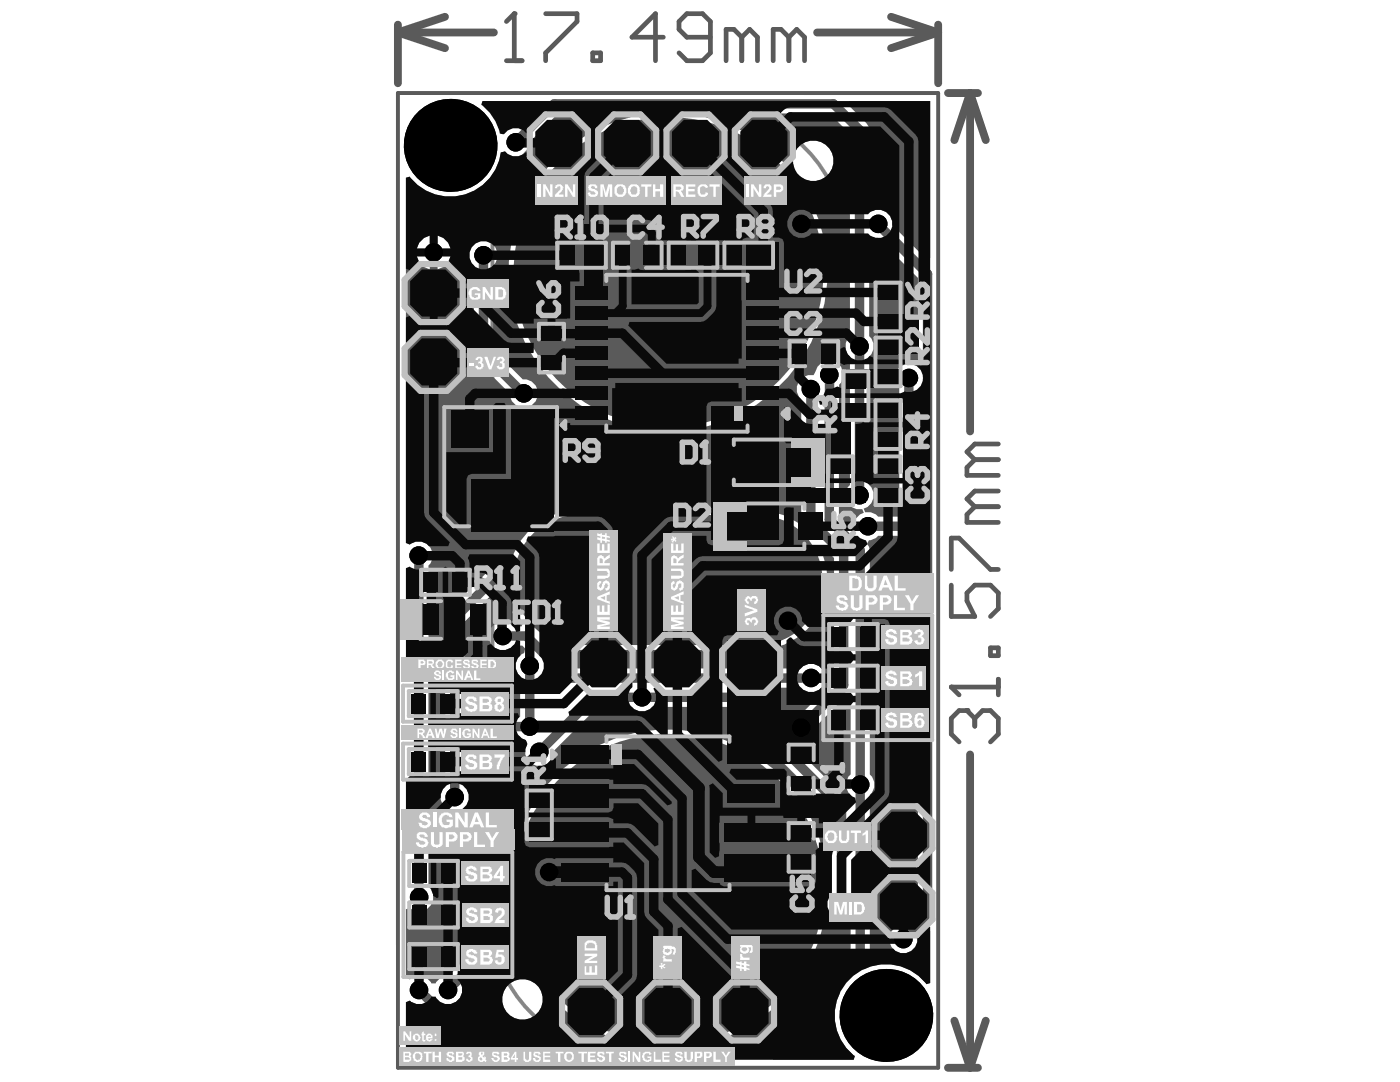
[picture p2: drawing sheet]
<svg xmlns="http://www.w3.org/2000/svg" width="279mm" height="216mm" viewBox="0 0 279 216" stroke-linecap="round" stroke-linejoin="round" font-family="sans-serif">
<path d="M79.4 18.6h107.8v194.5h-107.8z" fill="none" stroke="#5a5a5a" stroke-width=".78"/>
<g fill="none" stroke="#5a5a5a" stroke-width="1.6">
<path d="M79.4 6.5l9.4 3.1M79.4 6.5h19.2M79.4 4.9v11.7M88.8 3.4l-9.4 3.1M163.1 6.5h24.1M177.8 3.4l9.4 3.1M187.2 6.5l-9.4 3.1M187.2 4.9v11.7M189.2 18.6h6M193.6 18.6l3.1 9.4M193.6 18.6l-3.1 9.4M193.6 18.6v67.5"/>
<path d="M193.6 150.5v62.6M189.2 213.1h6M190.5 203.7l3.1 9.4M196.7 203.7l-3.1 9.4"/>
</g>
<path d="M193 141.8h-1.6l-1.6 1.5v3.2l1.6 1.5" fill="none" stroke="#5a5a5a" stroke-width=".94"/>
<circle cx="193" cy="141.8" r=".47" fill="#5a5a5a"/>
<path d="M189.8 137.1h9.4M199.2 135.5v3.2M193 141.8l1.5 1.5M194.5 143.3v1.6M194.5 143.3l1.6-1.5h1.6l1.5 1.5v3.2l-1.5 1.5" fill="none" stroke="#5a5a5a" stroke-width=".94"/>
<circle cx="189.8" cy="137.1" r=".47" fill="#5a5a5a"/>
<path d="M101.1 12.1h3.1M102.6 2.7v9.4M194.5 91.7l-1.5 1.6v1.6h6.2M194.5 91.7h4.7M199.2 98h-4.7l-1.5 1.5 1.5 1.6M199.2 88.6h-4.7l-1.5 1.6 1.5 1.5M189.8 116.8v6.2h4.7l-1.5-3.1v-1.6l1.5-1.5h3.2l1.5 1.5v3.1l-1.5 1.6M189.8 113.6v-6.2h1.6l6.3 6.2h1.5M194.5 101.1l-1.5 1.6v1.5h6.2M194.5 101.1h4.7M189.8 137.1l1.6 1.6M197.7 129.3h1.5v1.5h-1.5z" fill="none" stroke="#5a5a5a" stroke-width=".94"/>
<circle cx="102.6" cy="2.7" r=".47" fill="#5a5a5a"/>
<path d="M102.6 2.7l-1.5 1.6M108.9 2.7h6.3v1.6l-6.3 6.3v1.5M118.3 10.6h1.6v1.5h-1.6zM132.4 7.4h-6.3l4.7-4.7v9.4M141.8 7.4h-4.7l-1.6-1.5v-1.6l1.6-1.6h3.1l1.6 1.6v6.3l-1.6 1.5h-3.1l-1.6-1.5M148 7.4l-1.5-1.5h-1.6v6.2M148 7.4v4.7M148 7.4l1.6-1.5 1.6 1.5v4.7M157.4 7.4l-1.5-1.5h-1.6v6.2M157.4 7.4v4.7M157.4 7.4l1.6-1.5 1.6 1.5v4.7" fill="none" stroke="#5a5a5a" stroke-width=".94"/>
<path d="M106.3 29.2a25.8 25.8 0 0 1 17.6-7.1h18.9a25.9 25.9 0 0 1 25.6 26.1v135.2a25.9 25.9 0 0 1-25.6 26.1h-18.9a25.9 25.9 0 0 1-25.6-26.1v-135.2a25.8 25.8 0 0 1 8-19z" fill="none" stroke="#8c8c8c" stroke-width=".78"/>
<g fill="#5a5a5a">
<path d="M169.5 20.2h16.1v31.2l-.7 .3-6.8-6.8a2.74 2.74 0 0 0-3.9-2.8l-.7-.5v-15.7l-.2-.7-.4-.6-3.7-3.7z"/>
<path d="M173.4 107.8h.4l1-.4 .4-.5h4.9l.7-.1 1.6-1.4 .8 .3v76.1l-2.8 2.8a2.81 2.81 0 0 0-2.9 2.8 2.81 2.81 0 0 0 2.8 2.8 2.81 2.81 0 0 0 2.8-2.9l1.8-1.8 .7 .3v10.4l-.7 .2a10.1 10.1 0 0 0-12.5-3l-.5-.6 1.1-1.1 .4-.7 .2-.7v-31.7a2.67 2.67 0 0 0 0-4.1v-44.6l-.2-.8-.3-.5z"/>
<path d="M173.5 47.8l.7-.5 1 .2 8 7.9v16.9l-.8 .5a2.78 2.78 0 0 0-3.4 1.1 2.78 2.78 0 0 0 .5 3.5v25.5l-.2 .2h-4.1l-.4-.5-1-.4h-1.1l-.3-.7a2.75 2.75 0 0 0 1.1-4.7v-25.7a2.67 2.67 0 0 0 0-4z"/>
<path d="M154 210.7l13-13 .6 .5a10.1 10.1 0 0 0 3 12.5l-.2 .8h-16.1z"/>
<path d="M164.7 182.1l.9-.1a2.72 2.72 0 0 0 3.4 1l.8 .6v5.9l-18.6 18.5h-6.9l-.2-.8a31.5 31.5 0 0 0 20.6-25.1z"/>
<path d="M110.8 128.8l1.9 .6 2.7 .3h35.8a13.9 13.9 0 0 0 12.6-20l.6-.4 2.1 2v24.6l-6.5 6.5a2.81 2.81 0 0 0-2.9 2.8 2.81 2.81 0 0 0 2.8 2.8 2.81 2.81 0 0 0 2.8-2.9l6.3-6.3 .8 .3v15.4a2.67 2.67 0 0 0-.3 3.9v.4l-.9 .3-21.1-21.1 .4-.8h12a2.81 2.81 0 0 0 4 .1 2.81 2.81 0 0 0-.1-4.1 2.81 2.81 0 0 0-4 .2h-45.6l-3.9-3.9z"/>
<path d="M99 149.4l2.5-2.5h2.2l.4 .4 .8 .4 .3 .9a2.81 2.81 0 0 0 1.7 4.2 2.81 2.81 0 0 0 3.5-2.9l8.9-8.8h6.8a2.68 2.68 0 0 0 4.1 0h15l20.8 20.8v15.9l-.1 .1-.8-.4a31.8 31.8 0 0 0-41.4-30.5 31.8 31.8 0 0 0-16.2 48.8l-.6 .5a4 4 0 0 0-6.5 1.9 4 4 0 0 0 4.1 5.3 4 4 0 0 0 3.4-5.8l.7-.4a30.3 30.3 0 0 0 13.9 9.9l-.1 .8h-25.6l-7-6.9 .4-.8a2.65 2.65 0 0 0 2-2.8l6.3-6.3 .4-.6 .1-.7z"/>
<path d="M81 200l.8-.3 .2 .2 1.1 .4h.6l10.4 10.4-.4 .8h-12.7z"/>
<path d="M81 35.5l.8-.3a10.2 10.2 0 0 0 10.7 3.7 10.2 10.2 0 0 0 7.4-8.5l.9-.2a2.77 2.77 0 0 0 3.1 .8 2.77 2.77 0 0 0 1.8-2.7l5.7-5.7h14.3l.1 .8a31.8 31.8 0 0 0-22.1 42.4 31.8 31.8 0 0 0 44.8 16.4 31.8 31.8 0 0 0 10.6-46.6l.5-.5a4 4 0 0 0 6.5-1.7 4 4 0 0 0-4.1-5.4 4 4 0 0 0-3.3 5.9l-.7 .4a30.8 30.8 0 0 0-17.2-10.9l.1-.8h24.7l4 4.1v40.4a2.67 2.67 0 0 0 0 4v25.7a2.8 2.8 0 0 0-.6 3.3 2.8 2.8 0 0 0 3.1 1.5l.3 .7a2.6 2.6 0 0 0-2 2.5l-.8 .3-2.2-2.2 .1-26.1a2.82 2.82 0 0 0-.6-4.5 2.82 2.82 0 0 0-4.2 1.9l-.3 .7a2.81 2.81 0 0 0-3.1 1.4 2.81 2.81 0 0 0 .6 3.4v24.2l-.7 .4a13.6 13.6 0 0 0-8-2.5h-35.8a13.8 13.8 0 0 0-13.7 12h-3.3l-.8 .2-.6 .4-7.6 7.6-.4 .6-.2 .7v33.7a2.81 2.81 0 0 0-.1 4 2.81 2.81 0 0 0 4.1 0 2.81 2.81 0 0 0-.1-4v-32.9l6.5-6.5h2.5a12.4 12.4 0 0 0 2.7 6.6l-.3 .8h-1.7a2.81 2.81 0 0 0-4.1-.1 2.81 2.81 0 0 0 0 4 2.81 2.81 0 0 0 4.1-.1h1.8l.6 .6-.2 .9a2.72 2.72 0 0 0-.8 4.6v8.1l-.1 .1h-3l-.7 .1-.6 .4-3.6 3.6-.5 .7-.1 .7v40.5l-5.7 5.7a2.56 2.56 0 0 0-2.6 1.4h-.8a2.73 2.73 0 0 0-4.3-.8l-.8-.3v-13.7l.8-.3a2.79 2.79 0 0 0 4-.2 2.79 2.79 0 0 0-.3-4v-64.1a2.79 2.79 0 0 0 .2-3.8 2.79 2.79 0 0 0-3.9-.3l-.8-.4zM87.3 47v2.6h2.6l-.5-1.2-.9-.9zM83.7 48.4l-.5 1.2h2.6v-2.6l-1.2 .5zM87.3 51.2v2.5l1.2-.4 .9-1 .5-1.1zM83.2 51.2l.5 1.1 .9 1 1.2 .4v-2.5zM94.1 49.3a2.72 2.72 0 0 0 .5 3.7v17.6l.1 .7 .4 .6 6.6 6.6a2.81 2.81 0 0 0 2.9 2.8 2.81 2.81 0 0 0 2.8-2.9 2.81 2.81 0 0 0-3.1-2.7l-5.9-5.9v-16.8a2.82 2.82 0 0 0-.1-4.3 2.82 2.82 0 0 0-4.2 .6z"/>
</g>
<path d="M102.9 28.4l7.7-7.7h55.7l5.2 5.2v72.9M96.5 50.9v19.7l8 7.9M175.3 44.7v.1l9.8 9.9v127.9l-4.8 4.8M161.8 77.6v26.4l6.6 6.5v26.2l-8.5 8.5M165.5 74.8v28.9l6.2 6.2v80.4l-19.7 19.6h-56l-12.4-12.4M181.4 75.4v28.3l-1.3 1.3h-6.9M83.6 110.9v68.1M133.3 115.7h-34.9l-7.7 7.6v35.7M100.3 126.9h4.7l8.4 8.4h48.5M105.7 132.9v12.1h-5l-3.6 3.6v41.3l-7.7 7.6M107.6 150l10.9-10.9h27.5l21.9 22v19.3" fill="none" stroke="#5a5a5a" stroke-width="1.9"/>
<g fill="#000">
<circle cx="89.8" cy="29" r="9.3"/>
<circle cx="102.9" cy="28.4" r="1.85"/>
<circle cx="86.6" cy="50.4" r="1.85"/>
<circle cx="96.5" cy="50.9" r="1.85"/>
<circle cx="159.9" cy="44.7" r="1.85"/>
<circle cx="175.3" cy="44.7" r="1.85"/>
<circle cx="104.5" cy="78.5" r="1.85"/>
<circle cx="161.8" cy="77.6" r="1.85"/>
<circle cx="165.5" cy="74.8" r="1.85"/>
<circle cx="171.5" cy="69.1" r="1.85"/>
<circle cx="181.4" cy="75.4" r="1.85"/>
<circle cx="171.5" cy="98.8" r="1.85"/>
<circle cx="83.5" cy="110.9" r="1.85"/>
<circle cx="173.2" cy="105" r="1.85"/>
<circle cx="100.3" cy="126.9" r="1.85"/>
<circle cx="105.7" cy="132.9" r="1.85"/>
<circle cx="128.1" cy="139.1" r="1.85"/>
<circle cx="157.3" cy="123.9" r="1.85"/>
<circle cx="161.9" cy="135.3" r="1.85"/>
<circle cx="90.7" cy="159.1" r="1.85"/>
<circle cx="105.7" cy="145" r="1.85"/>
<circle cx="107.6" cy="150" r="1.85"/>
<circle cx="159.9" cy="145.2" r="1.85"/>
<circle cx="171.7" cy="156.6" r="1.85"/>
<circle cx="83.6" cy="179" r="1.85"/>
<circle cx="109.6" cy="174" r="1.85"/>
<circle cx="83.6" cy="197.5" r="1.85"/>
<circle cx="89.4" cy="197.5" r="1.85"/>
<circle cx="167.9" cy="180.4" r="1.85"/>
<circle cx="180.3" cy="187.4" r="1.85"/>
<circle cx="176.8" cy="202.6" r="9.3"/>
</g>
<g fill="#5a5a5a">
<circle cx="133.3" cy="54.3" r="30.9"/>
<circle cx="133.3" cy="177.3" r="30.9"/>
</g>
<path d="M115.4 115.7h35.8" fill="none" stroke="#5a5a5a" stroke-width="25.9"/>
<g fill="#0a0a0a">
<path d="M111.5 84.4h2.3v.4h8.4v-7.4h.6v-1h24.6v1h.6v2.7h-6l-.7 .3-.3 .7v22h-7.1l-.7 .1-.6 .5-5.8 5.8-.4 .6-.2 .7v17.9l-.8 .3-2.1-2.2h-.9v-20.7a3.9 3.9 0 0 0-3-3h-7.9z"/>
<path d="M130 111.6l4.7-4.7h6.3v.9l.3 .7 .7 .3h13.4l.8-.3 .3-.7v-6.3l.4-.3 1.5 .1v7.4h6.8v-1.8h6l.4 .5 1.2 .4 .3 .8-2.4 2.4h-30.5l-.7 .1-.7 .4-5 5.1-.4 .6-.1 .7v8.9h-.9l-1.6 1.6-.8-.3z"/>
<path d="M126 53.8h.6l.8-.2 .3 .2 .6 .1h8.5l1.7-.3 .9 .7v6.1l-.3 .3h-13.1z"/>
<path d="M125.6 64.2h14.2a4.2 4.2 0 0 0 3.2-3.1v-7.2h5v17.6h-.6v1.1h-14.4l-7.6-7.6z"/>
<path d="M141.5 156.7l.8-.4 1.9 2v2.9h11.5v-5.6h-8.7l-1.4-1.4 .3-.8h10.6l.5 .6v4.7h5.8v-.3h6.7l.6 .5 .6 .3 .2 .9-4.3 4.2h-3.2v-1.1h-2.7v3h-1.6v-3h-2.7l-.1-.4h-5.6v3.4h-1.5v-3.4h-5.6l-.1 1.5 .1 5.3-.1 1.3-.8 .3-1.1-1.1v-12.9z"/>
<path d="M138 173.6l.8-.3 2.2 2.2 .7 .5 1.9 .2 .2 .4 .7 .3h17.3l.8-.3 .3-.7-.1-6.3 .6-.4v-1.1h3.4l.3 .8-.9 1.1-.2 .8v7.6a2.81 2.81 0 0 0-.1 4 2.81 2.81 0 0 0 4.1 0 2.81 2.81 0 0 0-.1-4v-6.8l2.9-3h1.8v.9l2.9 2.8h5.6l1.8-1.8 .7 .3v5.9l-.7 .3-1.8-1.8h-5.6l-2.9 2.8v5.6l1.2 1.2-.3 .7h-29.5l-8-8z"/>
<path d="M157 127.8l.6-.6h.3l1.2 1.2 .6 .4 .7 .1h4.7v1h4.7l.4 .6h.6v1.3h-.6l-.4 .6h-4.7v1h-1.1a2.81 2.81 0 0 0-4.1-.2 2.81 2.81 0 0 0-.1 4 2.81 2.81 0 0 0 4.1 0h1.2v1h4.7l.4 .6h.6v1.3h-.6l-.4 .6h-4.7v.5l-.8 .2-.2-.4-.7-.3h-6.4z"/>
<path d="M113.4 142l4.2-4 5.7 .1 2.1-2.1 .8 .3v.8a2.82 2.82 0 0 0-.2 3.9 2.82 2.82 0 0 0 3.9 .4 2.82 2.82 0 0 0 .5-3.9l.1-.2 .8-.3 1.1 1.1h.9l.1 8.9-.8 .4-3.9-3.9-.7-.5-.8-.2h-13.6z"/>
<path d="M85.8 58.5h1.5v6.2h2.4l3.1-3.1v-.4l.8-.4 7 7 .6 .5 .8 .1h4.5l-.1 2h-14.2v-1l-2.8-2.8h-5.7l-2 2-.7-.3v-4.9l.7-.3 1.7 1.6h2.4z"/>
<path d="M93.7 110.6h8.7l1.4 1.4v13.9l-.8 .2-.3-.8-.6-.6v-4.3l-.1-.8-.4-.6-4.2-4.2-.6-.4-.8-.1h-1.9v-1h-.4v-.9l-.1-.7-.3-.3z"/>
<path d="M81 76.1l.7-.3 2 2h.9v24.5l.2 .7 .4 .6 4.6 4.6-.4 .8h-3.8a2.68 2.68 0 0 0-3.8-.3l-.8-.4z"/>
<path d="M88.5 90.6l.6-.4h9.3v-9.3l.5-.5h1.8l.4 .8-.1 .4v13h-6.9l-.7 .3-.3 .7v9.4l-.8 .3-3.8-3.8z"/>
<path d="M81 113.4l.8-.4 1.2 .6h.6v14.1h5v-8l-.3-.6v-5.7l.6-.3 .5 .3v5.7h3l.5 .6v8h.5v2.5l-1.3 1.3h-6.7l-.8 .1-.6 .4-1.8 1.9-.4 .6-.8-.3z"/>
<path d="M96.3 20.2h89.3v142.3l-.7 .3-1.8-1.8h-5.6l-2.9 2.8v.9h-1.9l-.3-.7 4.5-4.6 .5-.6 .1-.7v-33.6l-.3-.7-.7-.3h-2.5v3.5h-1.6v-3.5h-2.2l-.4 .6h-4.7v1h-3.9l-1.1-1.2a2.81 2.81 0 0 0-4-2.6 2.81 2.81 0 0 0-.7 4.7l-.3 .8h-9.9l-.7 .3-.3 .7v23.9l-.8 .3-6.3-6.3v-7.6h.9l2.8-2.8v-5.7l-2.8-2.8h-.9v-8.1l3.9-3.9h30.5l.7-.1 .7-.4 5.7-5.8 .4-.6 .1-.7v-6h1v-4.7h-5.8l-.8 .2a3.2 3.2 0 0 0-3.4-.3h-7.3l-.1-7.9h-5.8l-.4-.7v-6.4l.7-.4 3 3 .6 .4 .8 .2h3.2v10.8h5.8l.1-10.8 1.2-.2 .3-.1 7.9-.1v-4.7l-14.3-.1-.7 .3-.3 1.1h-1.2l-.2-.8 .8-.8 .8-1.6h1.1l1-.5 .7 .3 .1 1 .9 .1h10.9l.8-.4a2.82 2.82 0 0 0 3.7-2.5 2.82 2.82 0 0 0-3.4-3l-.7 .2-11.3-.1-.3 .1-.8-.4v-2.8l.8-.4 .3 .2a2.78 2.78 0 0 0 1.8 2.4 2.78 2.78 0 0 0 3-.8l.7 .4v.3h1h8l.7-.3 .3-.7v-8l-.3-.7-.7-.3v-33.5l-.1-.7-.5-.6-4.9-4.9-.6-.4-.7-.2h-18.8l-.7 .2-.6 .4-1.1 1h-5.7l-2.8 2.8v5.6l2.8 2.9h5.7l2.2-2.3 .8 .3a4 4 0 0 0 5.5 3.6 4 4 0 0 0 1.6-6.4 4 4 0 0 0-6.5 .5l-.8-.2v-4l.5-.6h17.1l3.8 3.8v27h-5.2v.4h-17.8v-8l-.3-.7-.8-.3h-1.2v-5.3l-.1-.7-.4-.6-9.3-9.3v-5.7l-2.8-2.8h-5.6l-2.8 2.8v5.6l2.8 2.9 5.7-.1 8.7 8.7v4.5h-1.4l-.8 .3-.1 .3h-8.7h-.5l-.4 .3-1.7-.3h-5a3.4 3.4 0 0 0-2.6-4.1l-8.8-.1v-7.8l1.9-1.8 5.7 .1 2.8-2.9v-5.6l-2.8-2.8h-5.7l-2.8 2.8 .1 5.7-2.4 2.4-.4 .6-.2 .8v8.5l-.6 .3-.3 .7v2.5l-.2 .7h-4.7v1h-12.3a2.81 2.81 0 0 0-4-.1 2.81 2.81 0 0 0 0 4 2.81 2.81 0 0 0 4-.1h12.3v1h4.7l.2 .7v1.6h-1.9v7.4l-3 .1v3h-1.5v-3h-2.8v1h-3.8l-7.4-7.5-.6-.4-1.9-.1v-1.3l-3.2-3.3 .3-.8h-6.7l.3 .8-.1 .2-1.7 1.7-.7-.3v-18.1l.8-.3a10.2 10.2 0 0 0 10.7 3.7 10.2 10.2 0 0 0 7.4-8.5l.9-.2a2.69 2.69 0 0 0 4 .2h1.1v1l2.8 2.9h5.6l2.9-2.9v-5.6l-2.9-2.8h-5.6l-2.8 2.8v.8h-.8a2.77 2.77 0 0 0-4.5 .2l-.8-.1a9.6 9.6 0 0 0-3.8-5.8zM157.6 43.1a2.81 2.81 0 0 0 .5 3.8 2.81 2.81 0 0 0 3.9-.3h11.2a2.81 2.81 0 0 0 4.1 .1 2.81 2.81 0 0 0 0-4 2.81 2.81 0 0 0-4.1 .1h-11.2a2.76 2.76 0 0 0-4.4 .3zM87.3 47v2.6h2.6l-.5-1.2-.9-.9zM83.7 48.4l-.5 1.2h2.6v-2.6l-1.2 .5zM174.3 85.3v10.1h5.8v-10.1z"/>
<path d="M105.4 107l13.1-.1v19.9h-.9l-2.8 2.8 .1 5.7-3.2 3.2h-20v-1h-4.7v5.8h4.7v-1h11.6l.4 .8a2.74 2.74 0 0 0 1.2 4.6l.3 .9-.4 .9v.6h-13.1v-1h-4.7v5.8h4.7v-1h13.9l.8-.2 1.1-.9a2.56 2.56 0 0 0 2.7-1.6l.7 .1v2h11.5v-.8h4.1l7.6 7.5-.1 .4-.8 .3-3.7-3.7-.6-.4-.8-.1h-5.6l-.1-.9-1-.2h-15.7l-.7 .3-.3 .8v5.5l16.7 .1 .8-.3 .3-.7v-.8h4.8l4.1 4v4.3l-.7 .3-4.1-4.1-.6-.4-.8-.1h-2.7l-.1-.9-1-.3h-15.7h-1v1v3.9l.3 .8 .7 .3h15.7l1-.1v-.9h2l4.2 4.1v9.7l.1 .7 .4 .7 2.3 2.3v10.6h-.9l-2.8 2.8v5.6l2.8 2.9h5.6l2.9-2.9v-5.6l-2.9-2.8h-.9v-10.9l.8-.4 10.5 10.5-.3 .8h-.3l-2.9 2.8v5.6l2.9 2.9h5.6l2.8-2.9v-5.6l-2.8-2.8h-.9l-.1-2.1-.5-.6-3.5-3.5 .3-.7h31.5a2.79 2.79 0 0 0 3.4 .6 2.79 2.79 0 0 0 1.3-3.3l1.9-1.9 .7 .3v11.2l-.7 .2a10.2 10.2 0 0 0-15.3-1 10.2 10.2 0 0 0 1 15.3l-.2 .8h-89.4v-11.5l.8-.3a2.73 2.73 0 0 0 4.3-.8h.8a2.8 2.8 0 0 0 4.2 .9 2.8 2.8 0 0 0 .2-4.3v-1.7h.5v-5.8h-.5v-2.5h.5v-5.8h-.5v-2.5h.5v-5.8h-4.7v5.8h.4v1.8l-.3 .2-.8-.5-.4-1.5v-5.8h-.5v-4.4l5.2-5.2a2.81 2.81 0 0 0 2.9-2.7 2.81 2.81 0 0 0-2.9-2.9 2.81 2.81 0 0 0-2.7 2.9l-5.7 5.7-.5 .9-.8-.1v-10l.8-.7h4.1v-5.8h-.4v-5.8h.4v-5.8h-.4v-1.5l.7-.7h6.7l.7-.1 .6-.4 2.5-2.5 .4-.6 .1-.7v-2.2l.8-.3a2.8 2.8 0 0 0 2.8 1.2 2.8 2.8 0 0 0 2.2-2l.8 .2v2.9a2.81 2.81 0 0 0-.1 4.1 2.81 2.81 0 0 0 4 0 2.81 2.81 0 0 0-.1-4.1v-19.6l-.1-.7-.4-.7-2.1-2zM107.2 172.4a2.81 2.81 0 0 0 .2 3.4 2.81 2.81 0 0 0 3.2 .8l.3 .2h11.5v-.9h.9v17.9l-2.5 2.4h-5.7l-2.8 2.8v5.6l2.8 2.9h5.7l2.8-2.9-.1-5.6 3.1-3.1 .4-.6 .1-.7v-19.5a3.9 3.9 0 0 0-4.7-3v-.9h-11.5l-.3 .2a2.71 2.71 0 0 0-3.4 1zM100.2 199.4a4.1 4.1 0 0 0 8.1 0 4.1 4.1 0 0 0-8.1 0z"/>
</g>
<g fill="none" stroke="#0a0a0a" stroke-width="1.9">
<path d="M103 28.5h8.4M104 28.4l.1 .1M112.5 28.5l.1 .1M125.2 28.6l-6.7 6.7v17M138.8 28.6l13.5 13.5v8.8M152.4 28.6l5.3-5.3h18.8l4.9 4.9v38.3M86.6 58.5h7.3l8.1 8h8.1M96.5 50.9h16.7M118 45.6v3.8M119 50.4v.5M153.3 58.4h23.9M159.9 44.2h.5l.5 .5h14.4"/>
<path d="M86.6 72.2v30.1l6.4 6.4h10.2l2.5 2.5v21.7M110.1 66.6h7.8M112.4 78.5h.1M118 78.5h-23.1l-1.2 1.1v6M118 70.5h-5.5l-1.4 1.4h-.6l-.4 .5h-23.5M118 66.5h6.2l8 8M118 74.5h34.2M152.2 78.5h5.2l4.2 4.2h6.1M152.2 66.5h16.7l2.6 2.6M152.2 62.5h18.6l1.6 1.7h4.8M152.2 70.5h7.3M159.5 70.5v4.8l2.3 2.3"/>
<path d="M159.5 70.5v.1M165.3 70.6l.2 4.2M177.2 75.1l.5 .5 .5-.5M178.2 75.4h4.1M108 87.5h-.9l-.9 .8v5.7M118 82.5h-8.1l-.3 .3h-.8l-2.7 2.8M167.7 81.8h2.2M167.7 98.8h3.8M171.5 98.8h.1M172 81.8l-.8 .9h-1.3M177.2 98.8v8.4l-5.7 5.7h-31.3l-5 5v28.6l11.8 11.9h3M83.9 110.9h6.3l1.6 1.5v4.7"/>
<path d="M86.1 117.1v7.5M91.8 116.2h4.2l4.2 4.2v6.2M105.4 105h14l1.1 1.1v26.4l-8 7.9h-23.2M147.6 105h-13.7l-5.8 5.8v28.3M161.8 105h11.4M95.3 123.7v7.3l-2.4 2.4h-7.5l-1.9 1.8v16.8M157.3 123.9l3.1 3.1h7M161.9 135.3h5.5M173.2 127v16.6M90.7 159l-7.1 7.2v8.1M107.6 150l-2 2h-16.6M116.7 158.4h11.4l5.2 5.1v16l15.4 15.4v6.9"/>
<path d="M116.7 150.5h10.6l8.8 8.8v19l9.1 9.1h35.1v-6.6M150 150.5h9.9M159.9 156.3l.1 .1h11.6l.1 .2M167.4 143.6v10.3l-2.5 2.5M175.6 142.6v15.5l-8.2 8.1h-17.4M83.6 179v3.6M89.4 174.3v23.2M116.7 166.2h8.5l5.3 5.2v10.5l2.8 2.9v17M116.7 174h7.4l1.1 1.1v19.5l-7.2 7.2M180.3 166.7h-8.2l-4.2 4.1v9.6M83.6 190.9v6.6"/>
</g>
<path d="M118 45.6h11.2l.9 .9v4.4M119 46.9v3.5M124.3 50.9v10.2l-1.4 1.4M141.2 50.9v10.2l-1.4 1.4h-21.8" fill="none" stroke="#0a0a0a" stroke-width="1.6"/>
<path d="M106.1 145h21.1l12.3 12.2v13.8l3 3h7.5M109.6 174h7.1M168.2 180.2l-.3 .2" fill="none" stroke="#0a0a0a" stroke-width="2.4"/>
<g fill="#0a0a0a">
<path d="M171.8 124.5h4.7v21.1h-4.7z" fill-rule="evenodd"/>
<path d="M145.2 141.7h18.2v10.7h-18.2z" fill-rule="evenodd"/>
<path d="M145.2 127.8h10.7v15.8h-10.7z" fill-rule="evenodd"/>
<path d="M144.5 170.3h17.3v5.6h-17.3z" fill-rule="evenodd"/>
<path d="M144.5 164.3h17.3v3.7h-17.3z" fill-rule="evenodd"/>
<path d="M156.9 97.4h15.9v2.8h-15.9z" fill-rule="evenodd"/>
<path d="M165.8 80.4h3.9v14h-3.9z" fill-rule="evenodd"/>
<path d="M175.3 86.2h3.9v8h-3.9z" fill-rule="evenodd"/>
<path d="M156.9 89.5h4.9v10.7h-4.9z" fill-rule="evenodd"/>
<path d="M94.1 95.6h16.4v10.4h-16.4z" fill-rule="evenodd"/>
<path d="M102 81.6h8.5v24h-8.5z" fill-rule="evenodd"/>
<path d="M116.7 44.8h3.7v15.1h-3.7z" fill-rule="evenodd"/>
<path d="M128.3 49h8.5v3.9h-8.5z" fill-rule="evenodd"/>
<path d="M139.4 49h8.5v3.9h-8.5z" fill-rule="evenodd"/>
<path d="M149 48.4h6.4v11.5h-6.4z" fill-rule="evenodd"/>
<path d="M105.7 156.5h15.7v4.6h-15.7z" fill-rule="evenodd"/>
<path d="M105.7 164.1h15.7v3.9h-15.7z" fill-rule="evenodd"/>
<path d="M175.3 62.7h8v8h-8z" fill-rule="evenodd"/>
<path d="M142 81.1h13.4v26.7h-13.4z" fill-rule="evenodd"/>
<path d="M166.7 80.4h12.5v2.8h-12.5z" fill-rule="evenodd"/>
<path d="M168.8 73.7h10.9v3.8h-10.9z" fill-rule="evenodd"/>
</g>
<g fill="#000">
<circle cx="89.8" cy="29" r="9.3"/>
<circle cx="102.9" cy="28.4" r="1.85"/>
<circle cx="86.6" cy="50.4" r="1.85"/>
<circle cx="96.5" cy="50.9" r="1.85"/>
<circle cx="159.9" cy="44.7" r="1.85"/>
<circle cx="175.3" cy="44.7" r="1.85"/>
<circle cx="104.5" cy="78.5" r="1.85"/>
<circle cx="161.8" cy="77.6" r="1.85"/>
<circle cx="165.5" cy="74.8" r="1.85"/>
<circle cx="171.5" cy="69.1" r="1.85"/>
<circle cx="181.4" cy="75.4" r="1.85"/>
<circle cx="171.5" cy="98.8" r="1.85"/>
<circle cx="83.5" cy="110.9" r="1.85"/>
<circle cx="173.2" cy="105" r="1.85"/>
<circle cx="100.3" cy="126.9" r="1.85"/>
<circle cx="105.7" cy="132.9" r="1.85"/>
<circle cx="128.1" cy="139.1" r="1.85"/>
<circle cx="157.3" cy="123.9" r="1.85"/>
<circle cx="161.9" cy="135.3" r="1.85"/>
<circle cx="90.7" cy="159.1" r="1.85"/>
<circle cx="105.7" cy="145" r="1.85"/>
<circle cx="107.6" cy="150" r="1.85"/>
<circle cx="159.9" cy="145.2" r="1.85"/>
<circle cx="171.7" cy="156.6" r="1.85"/>
<circle cx="83.6" cy="179" r="1.85"/>
<circle cx="109.6" cy="174" r="1.85"/>
<circle cx="83.6" cy="197.5" r="1.85"/>
<circle cx="89.4" cy="197.5" r="1.85"/>
<circle cx="167.9" cy="180.4" r="1.85"/>
<circle cx="180.3" cy="187.4" r="1.85"/>
<circle cx="176.8" cy="202.6" r="9.3"/>
</g>
<g fill="#0a0a0a">
<path d="M134.1 26.3l2.4-2.4h4.7l2.3 2.4v4.7l-2.3 2.3h-4.7l-2.4-2.3z" fill-rule="evenodd"/>
<path d="M147.7 26.3l2.4-2.4h4.7l2.3 2.4v4.7l-2.3 2.3h-4.7l-2.4-2.3z" fill-rule="evenodd"/>
<path d="M106.8 26.3l2.4-2.4h4.7l2.3 2.4v4.7l-2.3 2.3h-4.7l-2.4-2.3z" fill-rule="evenodd"/>
<path d="M120.5 26.3l2.3-2.4h4.7l2.4 2.4v4.7l-2.4 2.3h-4.7l-2.3-2.3z" fill-rule="evenodd"/>
<path d="M84.6 114.2h2.8v3.9h-2.8z" fill-rule="evenodd"/>
<path d="M90.4 114.2h2.8v3.9h-2.8z" fill-rule="evenodd"/>
<path d="M84.5 120.6h3.1v6.2h-3.1z" fill-rule="evenodd"/>
<path d="M93.8 120.6h3.1v6.2h-3.1z" fill-rule="evenodd"/>
<path d="M115.8 130.1l2.3-2.3h4.7l2.4 2.3v4.7l-2.4 2.4h-4.7l-2.3-2.4z" fill-rule="evenodd"/>
<path d="M130.5 130.1l2.3-2.3h4.7l2.4 2.3v4.7l-2.4 2.4h-4.7l-2.3-2.4z" fill-rule="evenodd"/>
<path d="M145.2 130.1l2.4-2.3h4.7l2.3 2.3v4.7l-2.3 2.4h-4.7l-2.4-2.4z" fill-rule="evenodd"/>
<path d="M82.1 150h2.9v3.9h-2.9z" fill-rule="evenodd"/>
<path d="M87.9 150h2.8v3.9h-2.8z" fill-rule="evenodd"/>
<path d="M145.2 172.2h9.5v3.7h-9.5z" fill-rule="evenodd"/>
<path d="M145.2 164.3h9.5v3.7h-9.5z" fill-rule="evenodd"/>
<path d="M145.2 156.5h9.5v3.7h-9.5z" fill-rule="evenodd"/>
<path d="M145.2 148.7h9.5v3.7h-9.5z" fill-rule="evenodd"/>
<path d="M111.9 148.7h9.5v3.7h-9.5z" fill-rule="evenodd"/>
<path d="M111.9 172.2h9.5v3.7h-9.5z" fill-rule="evenodd"/>
<path d="M111.9 164.3h9.5v3.7h-9.5z" fill-rule="evenodd"/>
<path d="M111.9 156.5h9.5v3.7h-9.5z" fill-rule="evenodd"/>
<path d="M122.9 49h2.8v3.9h-2.8z" fill-rule="evenodd"/>
<path d="M128.7 49h2.8v3.9h-2.8z" fill-rule="evenodd"/>
<path d="M111.8 49h2.8v3.9h-2.8z" fill-rule="evenodd"/>
<path d="M117.5 49h2.9v3.9h-2.9z" fill-rule="evenodd"/>
<path d="M166 141.7h2.8v3.9h-2.8z" fill-rule="evenodd"/>
<path d="M171.8 141.7h2.8v3.9h-2.8z" fill-rule="evenodd"/>
<path d="M102.4 81.9h7.4v7.4h-7.4z" fill-rule="evenodd"/>
<path d="M90 81.9h7.4v7.4h-7.4z" fill-rule="evenodd"/>
<path d="M95 96.7h9.8v9.2h-9.8z" fill-rule="evenodd"/>
<path d="M175.3 62.7h3.9v2.9h-3.9z" fill-rule="evenodd"/>
<path d="M175.3 57h3.9v2.8h-3.9z" fill-rule="evenodd"/>
<path d="M114.7 81.1h6.5v2.8h-6.5z" fill-rule="evenodd"/>
<path d="M114.7 77.1h6.5v2.8h-6.5z" fill-rule="evenodd"/>
<path d="M114.7 73.1h6.5v2.8h-6.5z" fill-rule="evenodd"/>
<path d="M114.7 69.1h6.5v2.8h-6.5z" fill-rule="evenodd"/>
<path d="M114.7 65.1h6.5v2.8h-6.5z" fill-rule="evenodd"/>
<path d="M114.7 61.1h6.5v2.8h-6.5z" fill-rule="evenodd"/>
<path d="M114.7 57.1h6.5v2.8h-6.5z" fill-rule="evenodd"/>
<path d="M149 81.1h6.4v2.8h-6.4z" fill-rule="evenodd"/>
<path d="M149 77.1h6.4v2.8h-6.4z" fill-rule="evenodd"/>
<path d="M149 73.1h6.4v2.8h-6.4z" fill-rule="evenodd"/>
<path d="M149 69.1h6.4v2.8h-6.4z" fill-rule="evenodd"/>
<path d="M149 65.1h6.4v2.8h-6.4z" fill-rule="evenodd"/>
<path d="M149 61.1h6.4v2.8h-6.4z" fill-rule="evenodd"/>
<path d="M149 57.1h6.4v2.8h-6.4z" fill-rule="evenodd"/>
<path d="M175.3 91.6h3.9v2.8h-3.9z" fill-rule="evenodd"/>
<path d="M175.3 97.4h3.9v2.8h-3.9z" fill-rule="evenodd"/>
<path d="M175.3 80.4h3.9v2.8h-3.9z" fill-rule="evenodd"/>
<path d="M175.3 86.2h3.9v2.8h-3.9z" fill-rule="evenodd"/>
<path d="M168.8 80.4h4v2.8h-4z" fill-rule="evenodd"/>
<path d="M168.8 74.6h4v2.9h-4z" fill-rule="evenodd"/>
<path d="M175.3 67.9h3.9v2.8h-3.9z" fill-rule="evenodd"/>
<path d="M175.3 73.7h3.9v2.8h-3.9z" fill-rule="evenodd"/>
<path d="M163.9 68.6h2.8v3.9h-2.8z" fill-rule="evenodd"/>
<path d="M158.1 68.6h2.8v3.9h-2.8z" fill-rule="evenodd"/>
<path d="M108.1 65.2h3.9v2.8h-3.9z" fill-rule="evenodd"/>
<path d="M108.1 71h3.9v2.8h-3.9z" fill-rule="evenodd"/>
<path d="M145.1 49h2.8v3.9h-2.8z" fill-rule="evenodd"/>
<path d="M150.9 49h2.8v3.9h-2.8z" fill-rule="evenodd"/>
<path d="M139.8 49h2.8v3.9h-2.8z" fill-rule="evenodd"/>
<path d="M134 49h2.8v3.9h-2.8z" fill-rule="evenodd"/>
<path d="M156.9 89.5h4.9v5.5h-4.9z" fill-rule="evenodd"/>
<path d="M142.7 89.5h4.9v5.5h-4.9z" fill-rule="evenodd"/>
<path d="M165.8 91.6h3.9v2.8h-3.9z" fill-rule="evenodd"/>
<path d="M165.8 97.4h3.9v2.8h-3.9z" fill-rule="evenodd"/>
<path d="M159.3 102.2h5v5.6h-5z" fill-rule="evenodd"/>
<path d="M145.2 102.2h4.9v5.6h-4.9z" fill-rule="evenodd"/>
<path d="M81.9 69.9l2.3-2.4h4.7l2.3 2.4v4.7l-2.3 2.3h-4.7l-2.3-2.3z" fill-rule="evenodd"/>
<path d="M82.2 180.6h2.8v3.9h-2.8z" fill-rule="evenodd"/>
<path d="M88 180.6h2.8v3.9h-2.8z" fill-rule="evenodd"/>
<path d="M88 188.9h2.8v3.9h-2.8z" fill-rule="evenodd"/>
<path d="M82.2 188.9h2.8v3.9h-2.8z" fill-rule="evenodd"/>
<path d="M166 133.4h2.8v3.9h-2.8z" fill-rule="evenodd"/>
<path d="M171.8 133.4h2.8v3.9h-2.8z" fill-rule="evenodd"/>
<path d="M171.8 125.1h2.8v3.9h-2.8z" fill-rule="evenodd"/>
<path d="M166 125.1h2.8v3.9h-2.8z" fill-rule="evenodd"/>
<path d="M113.3 199.5l2.3-2.4h4.7l2.4 2.4v4.7l-2.4 2.3h-4.7l-2.3-2.3z" fill-rule="evenodd"/>
<path d="M144 199.5l2.3-2.4h4.7l2.4 2.4v4.7l-2.4 2.3h-4.7l-2.3-2.3z" fill-rule="evenodd"/>
<path d="M128.6 199.5l2.4-2.4h4.7l2.3 2.4v4.7l-2.3 2.3h-4.7l-2.4-2.3z" fill-rule="evenodd"/>
<path d="M81.9 56.1l2.3-2.3h4.7l2.3 2.3v4.7l-2.3 2.4h-4.7l-2.3-2.4z" fill-rule="evenodd"/>
<path d="M175.6 164.3l2.3-2.3h4.7l2.4 2.3v4.7l-2.4 2.4h-4.7l-2.3-2.4z" fill-rule="evenodd"/>
<path d="M87.9 138.4h2.8v4h-2.8z" fill-rule="evenodd"/>
<path d="M82.1 138.4h2.9v4h-2.9z" fill-rule="evenodd"/>
<path d="M82.2 172.3h2.8v3.9h-2.8z" fill-rule="evenodd"/>
<path d="M88 172.3h2.8v3.9h-2.8z" fill-rule="evenodd"/>
<path d="M105.7 164.1h3.9v2.8h-3.9z" fill-rule="evenodd"/>
<path d="M105.7 158.3h3.9v2.8h-3.9z" fill-rule="evenodd"/>
<path d="M175.6 178.5l2.3-2.4h4.7l2.4 2.4v4.7l-2.4 2.3h-4.7l-2.3-2.3z" fill-rule="evenodd"/>
<path d="M157.9 164.8h3.9v2.8h-3.9z" fill-rule="evenodd"/>
<path d="M157.9 170.6h3.9v2.8h-3.9z" fill-rule="evenodd"/>
<path d="M157.9 154.9h3.9v2.8h-3.9z" fill-rule="evenodd"/>
<path d="M157.9 149.1h3.9v2.9h-3.9z" fill-rule="evenodd"/>
</g>
<g fill="none" stroke="#c0c0c0" stroke-width="1.2">
<path d="M105.7 26l3.2-3.2h5.3l3.1 3.2v5.3l-3.1 3.1h-5.3l-3.2-3.1zM119.4 26l3.1-3.2h5.3l3.2 3.2v5.3l-3.2 3.1h-5.3l-3.1-3.1zM133 26l3.1-3.2h5.4l3.1 3.2v5.3l-3.1 3.1h-5.4l-3.1-3.1zM146.6 26l3.2-3.2h5.3l3.1 3.2v5.3l-3.1 3.1h-5.3l-3.2-3.1zM80.8 55.8l3.1-3.1h5.3l3.1 3.1v5.3l-3.1 3.2h-5.3l-3.1-3.2zM80.8 69.5l3.1-3.1h5.3l3.1 3.1v5.4l-3.1 3.1h-5.3l-3.1-3.1zM156.4 82.5l.8-.7v1.5zM114.7 129.8l3.1-3.1h5.3l3.2 3.1v5.3l-3.2 3.2h-5.3l-3.1-3.2zM129.4 129.8l3.1-3.1h5.3l3.2 3.1v5.3l-3.2 3.2h-5.3l-3.1-3.2zM144.1 129.8l3.1-3.1h5.4l3.1 3.1v5.3l-3.1 3.2h-5.4l-3.1-3.2zM174.5 164l3.1-3.1h5.4l3.1 3.1v5.3l-3.1 3.2h-5.4l-3.1-3.2zM174.5 178.2l3.1-3.2h5.4l3.1 3.2v5.3l-3.1 3.1h-5.4l-3.1-3.1z"/>
<path d="M112.2 199.2l3.1-3.2h5.3l3.2 3.2v5.3l-3.2 3.1h-5.3l-3.1-3.1zM127.5 199.2l3.2-3.2h5.3l3.1 3.2v5.3l-3.1 3.1h-5.3l-3.2-3.1zM142.9 199.2l3.1-3.2h5.3l3.2 3.2v5.3l-3.2 3.1h-5.3l-3.1-3.1z"/>
</g>
<g fill="none" stroke="#c0c0c0" stroke-width=".78">
<path d="M111.2 48.4h9.7v5h-9.7zM121 56.1v-1.3h28.2v1.3M125.5 48.4h-3.2v5h3.2M128.9 48.4h3.1v5h-3.1M133.4 48.4h9.8v5h-9.8zM144.6 48.4h9.7v5h-9.7zM174.7 56.4h5v9.7h-5zM107.6 67.7v-3.1h5v3.1M107.6 71.2v3.1h5v-3.1M160.7 68.1h-3.1v5h3.1M164.1 68.1h3.2v5h-3.2M168.3 74.1h5v9.7h-5z"/>
<path d="M174.7 67.4h5v9.7h-5zM174.7 79.9h5v9.7h-5zM112 84.8l.8-.8v1.6zM121 84.9v1.2h28.2v-1.2M146.4 95.7v1.1h11.5M157.9 87.7h-11.5v1.1M165.2 91.1h5.1v9.7h-5.1zM174.7 94.2v-3.1h5v3.1M174.7 97.6v3.2h5v-3.2M84 113.7h9.7v5h-9.7zM88 119.9h-4.2v7.6h4.2M93.4 119.9h4.2v7.6h-4.2"/>
<path d="M93.7 105h-3.2l-1.8-1.8v-22h22.5v22l-1.9 1.8h-3.1M149.1 100.5h11.4v1.1M160.5 108.4v1.1h-11.4M80.4 136.8h21.8v7.2h-21.8zM81.6 137.9h9.7v5h-9.7zM164.3 122.7h21.7v25h-21.7zM165.5 124.5h9.7v5h-9.7zM165.5 132.8h9.7v5h-9.7zM80.4 148.4h21.8v7.2h-21.8zM81.6 149.5h9.7v5h-9.7zM105.1 157.7h5v9.7h-5zM110.1 149.8l.8 .7-.8 .8z"/>
<path d="M121 148v-1.1h24.6v1.1M157.4 151.7v-3.1h5v3.1M157.4 155.2v3.1h5v-3.1M165.5 141.1h9.7v5h-9.7zM80.5 170h21.7v24.9h-21.7zM81.7 171.8h9.7v5h-9.7zM121 176.5v1.1h24.6v-1.1M157.4 167.4v-3.2h5v3.2M157.4 170.8v3.1h5v-3.1M81.7 180.1h9.7v5h-9.7zM81.7 188.4h9.7v5h-9.7z"/>
</g>
<g fill="none" stroke="#c0c0c0" stroke-width=".2">
<path d="M111 53.6h10.1M133.3 48.3h10M144.4 53.6h10M179.9 56.2v10.1M173.5 73.9v10M174.6 67.2v10M174.6 79.7v10M165.1 90.9v10M83.9 113.5h10M81.4 137.7h10.1M165.3 132.7h10M165.3 129.7h10"/>
<path d="M81.4 149.3h10.1M110.3 157.6v10M165.3 146.3h10M81.5 179.9h10M81.5 176.9h10M81.5 193.5h10"/>
</g>
<g fill="#c0c0c0">
<path d="M79.9 119.6h3.9v8.2h-3.9z" fill-rule="evenodd"/>
<path d="M122 148.5h2.1v4.1h-2.1z" fill-rule="evenodd"/>
<path d="M146.5 81.1h1.8v2.8h-1.8z" fill-rule="evenodd"/>
<path d="M162 89.1h2.6v6.3h-2.6z" fill-rule="evenodd"/>
<path d="M157.9 87.4h6.7v1.9h-6.7z" fill-rule="evenodd"/>
<path d="M157.9 95.2h6.7v1.9h-6.7z" fill-rule="evenodd"/>
<path d="M142.3 100.2h6.8v1.8h-6.8z" fill-rule="evenodd"/>
<path d="M142.3 108h6.8v1.9h-6.8z" fill-rule="evenodd"/>
<path d="M142.3 101.9h2.7v6.2h-2.7z" fill-rule="evenodd"/>
<path d="M79.8 208.9h66.8v3.7h-66.8z" fill-rule="evenodd"/>
</g>
<g fill="#fff">
<path d="M84.6 209.9h1.5v.3h-.6v1.7h-.4v-1.7h-.5z"/>
<path d="M86.3 209.9h.5v.7h.8v-.7h.4v2h-.4v-.9h-.8v.9h-.5z"/>
<path d="M89.1 210.2l.5-.3a.84 .84 0 0 1 1.1 .4l-.5 .2v-.3h-.6v.3l.5 .1a.55 .55 0 0 1 .6 .7v.1a.89 .89 0 0 1-1.6 0v-.3h.3v.2l.5 .3a.31 .31 0 0 0 .3-.3 .31 .31 0 0 0-.3-.3l-.6-.2z"/>
<path d="M93 210h.2v-.1a.7 .7 0 0 1 .9 .3v.1h.2h-.2v.3h-.1v.2h.1a.65 .65 0 0 1 .2 .7 .65 .65 0 0 1-.6 .4h-.3v-.2l-.4-.1v-.3h.4l.1 .3h.3l.2-.5-.5-.1v-.4l.3-.1v-.3l-.8 .1z"/>
<path d="M98.2 210l.5-.1a.7 .7 0 0 1 .9 .3v.1l-.3 .2-.2-.3h-.6v.3l1 .1 .3 .5a.85 .85 0 0 1-1.1 .8l-.5-.3-.1-.5h.4v.2a.4 .4 0 0 0 .5 .3 .4 .4 0 0 0 .3-.5h-.2v-.1h-.4l-.5-.4z"/>
<path d="M104.5 209.9h.3v1.1a.55 .55 0 0 0 .6 .6v-.2h.2v-1.5h.4v1.5l-.1 .3h-.3v.2a.7 .7 0 0 1-1-.3h-.1z"/>
<path d="M106.5 210h.2v-.1h.9l.2 .3h.1v.1l-.5 .2v-.3h-.6v.3h.3v.1a.64 .64 0 0 1 .8 .7 .64 .64 0 0 1-.8 .6l-.6-.2-.1-.6h.4v.2a.4 .4 0 0 0 .5 .3 .4 .4 0 0 0 .3-.5l-1.1-.3-.1-.5h.1z"/>
<path d="M108.4 209.9h1.4v.3h-1.1v.4h1.1v.4h-1.1v.4h1.1v.5h-1.4z"/>
<path d="M110.9 209.9h1.6v.3h-.7v1.7h-.4v-1.7h-.5z"/>
<path d="M115.4 209.9h1.8v.3h-.7v1.7h-.4v-1.7h-.7z"/>
<path d="M117.3 209.9h1.6v.3h-1.1v.4h.9v.4h-.9v.4h1.1v.5h-1.6z"/>
<path d="M119.2 210l.5-.1a.7 .7 0 0 1 .9 .3v.1h.2l-.5 .2-.2-.3h-.4v.1h-.2l.6 .3a.55 .55 0 0 1 .7 .7l-.2 .4h-.2a1.02 1.02 0 0 1-1 0l-.4-.6h.5v.3l.5 .2a.31 .31 0 0 0 .3-.3 .31 .31 0 0 0-.3-.3h-.3l-.5-.4z"/>
<path d="M120.9 209.9h1.6v.3h-.5v1.7h-.5v-1.7h-.6z"/>
<path d="M123.6 210l.5-.1a.7 .7 0 0 1 .9 .3v.1l-.3 .2-.2-.3h-.6v.3l.9 .1 .3 .5a.85 .85 0 0 1-1 .8l-.5-.3-.2-.5h.5v.2a.4 .4 0 0 0 .5 .3 .4 .4 0 0 0 .3-.5l-1-.3v-.2h-.1z"/>
<path d="M125.5 209.9h.3v2h-.3z"/>
<path d="M126.2 209.9h.4l.9 1.2v-1.2h.3v2h-.5l-.7-1.4v1.4h-.4z"/>
<path d="M128.3 210.2l.6-.3a.7 .7 0 0 1 .9 .3h.2v.1l-.3 .2h-.2v-.3a.69 .69 0 0 0-.8 .2 .69 .69 0 0 0 0 .9v.1h.4v.2l.6-.2v-.3h-.5v-.3h.8v.8l-.3 .1a.97 .97 0 0 1-1.2 0 .97 .97 0 0 1-.2-1.2z"/>
<path d="M130.5 209.9h.3v1.5h1.1v.5h-1.4z"/>
<path d="M132.2 209.9h1.4v.3h-1.1v.4h1.1v.4h-1.1v.4h1.1v.5h-1.4z"/>
<path d="M134.7 210.2h.2v-.2a1.33 1.33 0 0 1 1.2 0l.2 .3-.5 .2v-.3h-.6v.3h.3v.1a.66 .66 0 0 1 .8 .8 .66 .66 0 0 1-1 .5l-.4-.2-.2-.6h.3l.3 .5h.3l.4-.5-1.1-.3z"/>
<path d="M136.6 209.9h.5v1.5h.3v.2l.4-.2v-1.5h.5v1.4h-.2v.4h-.3v.2a.84 .84 0 0 1-1.1-.5v-.3h-.1z"/>
<path d="M142.4 209.9h.4v1.5h1v.5h-1.4z"/>
<path d="M143.9 209.9h.5l.5 .7 .5-.7h.4l-.8 1.1v.9h-.3v-.9z"/>
<path d="M80.8 210.2v.4h.8v-.4zM80.8 211v.4h1l-.2-.4zM80.5 209.9h.8a.52 .52 0 0 1 .6 .1 .52 .52 0 0 1 0 .6l-.1 .2h.1a.66 .66 0 0 1-.3 1.1h-1.1z"/>
<path d="M82.9 210.3v.2a.84 .84 0 0 0 .4 1.1l.5-.2v-.1a.78 .78 0 0 0 0-1 .78 .78 0 0 0-.9 0zM82.5 210.2h.2a.81 .81 0 0 1 1.1-.3l.5 .3v.6h.1l-.1 .3a.91 .91 0 0 1-1.3 .8v-.2h-.3l-.2-.3a1.33 1.33 0 0 1 0-1.2z"/>
<path d="M91.5 210.2v.4h.6v-.1h.2v-.3zM91.5 211v.4h.8v-.4zM91 209.9h1.4a.78 .78 0 0 1 0 .9h.2a.78 .78 0 0 1 0 .9h-.3v.2h-1.3z"/>
<path d="M96 210l.2 .5 .1-.5zM95.7 211.1l.2 .5 .4-.2-.3-.4zM95.5 210a1.02 1.02 0 0 1 1.1 0v.5l-.3 .1v.2l.3 .3v-.3l.4 .2-.2 .4 .3 .2-.1 .3-.4-.2v-.1v.1a.74 .74 0 0 1-.7 .2 .74 .74 0 0 1-.5-.6v-.3l.5-.4-.4-.1z"/>
<path d="M100.6 210.2v.4h.6l.1-.3h-.1v-.1zM100.6 211v.4h.7l-.1-.4zM100.1 209.9h1.2a.51 .51 0 0 1 .4 .4 .51 .51 0 0 1-.4 .5l.5 .3a.8 .8 0 0 1-.9 .8h-.8z"/>
<path d="M102.7 210.3l-.4 .8h.4zM102.7 209.9h.4v1.2h.3v.3h-.3v.5h-.4v-.5h-.7v-.3z"/>
<path d="M113.1 210.3v.5a.59 .59 0 0 0 .6 .8v-.2h.2a.75 .75 0 0 0 .1-1.1 .78 .78 0 0 0-.9 0zM112.6 210.3h.2a.95 .95 0 0 1 1.2-.4l.3 .1 .2 .6a.7 .7 0 0 1-.3 1v.1h-.2a.75 .75 0 0 1-1.1-.1h-.1l-.2-.3z"/>
<path d="M139.1 210.2v.6h.5v-.2h.1v-.4zM138.6 209.9h1.3a.7 .7 0 0 1 .3 .9l-.3 .2v.1h-.8v.8h-.5z"/>
<path d="M141 210.2v.6h.4v-.2h.2v-.4zM140.5 209.9h.8a.68 .68 0 0 1 .7 .2 .68 .68 0 0 1 .1 .7l-.5 .3h-.6v.8h-.5z"/>
</g>
<path d="M79.8 204.9h8.2v3.6h-8.2z" fill-rule="evenodd" fill="#c0c0c0"/>
<g fill="#fff">
<path d="M80.5 205.8h.3l1 1.2v-1.2h.3v1.9h-.5l-.8-1.3v1.3h-.3z"/>
<path d="M84.3 205.9l.3-.1v.5h.3v.3h-.3v.9h.3v-.1l-.2 .4-.4-.1v-1.1h-.2z"/>
<path d="M82.9 206.6a.7 .7 0 0 0 .3 .9h.1a.78 .78 0 0 0 0-.9zM82.5 206.4h.2a.78 .78 0 0 1 .9 0l.2 .5h.2v.3h-.2v.3l-.3 .2a.55 .55 0 0 1-.6 .1 .55 .55 0 0 1-.4-.4h-.1v-.7z"/>
<path d="M85.4 206.7v.2h.6l-.2-.3zM85.1 206.6h.1v-.2a.78 .78 0 0 1 .9 0v.2h.2v.6h-.9l.1 .3h.3v-.1h.5v.1l-.5 .3-.4-.1a.81 .81 0 0 1-.3-1.1z"/>
<path d="M86.8 206.3h.3v.4h-.3zM86.8 207.4h.3v.3h-.3z"/>
</g>
<path d="M148.5 35.1h8.4v5.7h-8.4z" fill-rule="evenodd" fill="#c0c0c0"/>
<g fill="#fff">
<path d="M149 36.8h.4v2.5h-.4z"/>
<path d="M149.9 36.8h.5l1.1 1.7v-1.7h.4v2.5h-.4l-1.1-1.7v1.7h-.5z"/>
<path d="M152.6 36.9l.3-.1a.84 .84 0 0 1 1.1 .4v.7h-.2l-.5 .6-.3 .2v.1h1v.5h-1.8l.2-.5h.2l.4-.8 .5-.3v-.5l-.3-.1-.3 .1v.4h-.5z"/>
<path d="M154.9 37.2v.7h.6a.31 .31 0 0 0 .3-.3 .31 .31 0 0 0-.3-.4zM154.4 36.8h1a.8 .8 0 0 1 .9 .8 .8 .8 0 0 1-.9 .7h-.5v1h-.5z"/>
</g>
<path d="M134 35.1h10.1v5.7h-10.1z" fill-rule="evenodd" fill="#c0c0c0"/>
<g fill="#fff">
<path d="M136.9 36.8h1.9v.4h-1.4v.5h1.2v.5h-1.2v.6h1.4v.5h-1.9z"/>
<path d="M139.4 37.1l.3-.2a1.65 1.65 0 0 1 1.4 0l.2 .5-.5 .2v-.2l-.5-.3-.3 .1a.81 .81 0 0 0-.3 1.1 .63 .63 0 0 0 1 .5l.1-.5 .5 .2a.81 .81 0 0 1-1 .8l-.7-.2-.2-.4h-.2v-.5l-.1-.2h.1v-.6z"/>
<path d="M141.6 36.8h2v.4h-.8v2.1h-.4v-2.1h-.8z"/>
<path d="M134.9 37.2v.7h.7l.4-.2-.2-.5zM134.4 36.8h1.4a.55 .55 0 0 1 .6 .6l-.1 .6-.5 .2 .3 .1 .5 1h-.6l-.5-1-.3-.1h-.3v1.1h-.5z"/>
</g>
<path d="M116.9 35.1h15.9v5.7h-15.9z" fill-rule="evenodd" fill="#c0c0c0"/>
<g fill="#fff">
<path d="M117.5 36.9l.6-.1a.7 .7 0 0 1 .9 .3h.2v.5h-.5v-.2a.4 .4 0 0 0-.4-.3 .4 .4 0 0 0-.4 .5l.8 .1v.2a.55 .55 0 0 1 .7 .6l-.2 .6h-.3v.2h-1.1v-.2h-.3l-.2-.6 .5-.2v.2a.7 .7 0 0 0 .9 .3l.2-.3-.3-.2v-.1l-.8-.2a.81 .81 0 0 1-.3-1.1z"/>
<path d="M119.8 36.8h.6l.5 1.7 .5-1.7h.8v2.5h-.5v-2.1l-.5 2.1h-.4l-.5-2.1v2.1h-.5z"/>
<path d="M128 36.8h2v.4h-.8v2.1h-.5v-2.1h-.7z"/>
<path d="M130.3 36.8h.5v.9h.9v-.9h.7v2.5h-.7v-1.1h-.9v1.1h-.5z"/>
<path d="M123.1 37.6v.1a.7 .7 0 0 0 .3 1v.1a.7 .7 0 0 0 1-.3 .75 .75 0 0 0-.2-1.1v-.2l-.5-.1zM122.8 37.1h.2a.81 .81 0 0 1 1.1-.3h.3v.1h.3v.2a1.35 1.35 0 0 1-.3 2v.2h-.2a1.24 1.24 0 0 1-1.4-.5v-.1h-.2v-1.3z"/>
<path d="M125.9 37.4v.2a.75 .75 0 0 0 .2 1.1v.1h.3a.63 .63 0 0 0 .8-.8l-.2-.8-.6-.1v.1zM125.5 37.2a1.24 1.24 0 0 1 1.4-.4l.4 .1 .4 .5v.5l.1 .1h-.1v.5a1.24 1.24 0 0 1-1.9 .6l-.3-.4a1.64 1.64 0 0 1 0-1.5z"/>
</g>
<path d="M107 35.1h8.4v5.7h-8.4z" fill-rule="evenodd" fill="#c0c0c0"/>
<g fill="#fff">
<path d="M107.3 36.8h.6v2.5h-.6z"/>
<path d="M108.4 36.8h.5l.9 1.7v-1.7h.5v2.5h-.5l-.9-1.7v1.7h-.5z"/>
<path d="M110.9 36.9h.3v-.1a.7 .7 0 0 1 .9 .3h.2l.2 .5h-.2l-.2 .6-.7 .6h1.1v.5h-1.8v-.5l.5-.3 .3-.5h.2a.78 .78 0 0 0 0-.9l-.5 .1v.4h-.5z"/>
<path d="M112.8 36.8h.4l1.1 1.7v-1.7h.5v2.5h-.5l-1.1-1.7v1.7h-.4z"/>
</g>
<path d="M80.1 144.9h22.5v2.8h-22.5z" fill-rule="evenodd" fill="#c0c0c0"/>
<g fill="#fff">
<path d="M86.8 145.4h.3l.3 1.2 .3-1.2h.5l.3 1.2 .2-1.2h.4l-.4 1.9h-.4l-.4-1.4-.3 1.4h-.5z"/>
<path d="M90.1 145.5h.1v-.1a.84 .84 0 0 1 1.1 .5v.1h-.3l-.2-.3h-.4v.3l.6 .2a.49 .49 0 0 1 .3 .4 .49 .49 0 0 1-.3 .5v.2a.7 .7 0 0 1-.9-.4h-.2v-.3h.3l.2 .3h.4v-.1h.2l-.2-.3-.7-.2-.2-.3z"/>
<path d="M91.6 145.4h.3v1.9h-.3z"/>
<path d="M92.4 145.7l.3-.2a.83 .83 0 0 1 1.3 .4l-.5 .1a.4 .4 0 0 0-.5-.3 .4 .4 0 0 0-.3 .5v.6a.78 .78 0 0 0 1 0v-.2h-.5v-.3h.8v.6a1.16 1.16 0 0 1-1.4 .2l-.2-.3a.78 .78 0 0 1 0-.9z"/>
<path d="M94.3 145.4h.3l.8 1.2v-1.2h.3v1.9h-.3l-.8-1.3v1.3h-.3z"/>
<path d="M97.9 145.4h.5v1.5h.7v.4h-1.2z"/>
<path d="M83.6 145.7v.5h.7v-.2h.1l-.1-.3zM83.3 145.4h.8a.59 .59 0 0 1 .6 .8l-.4 .3 .3 .1 .3 .7h-.5l-.1-.5h-.2l-.1-.3h-.4v.8h-.3z"/>
<path d="M85.8 145.9l-.3 .6h.5zM85.7 145.4h.3l.8 1.9h-.5l-.2-.5h-.6l-.1 .5h-.5z"/>
<path d="M96.8 145.9l-.2 .6h.5zM96.6 145.4h.4l.7 1.9h-.3l-.1-.5h-.8l-.2 .5h-.3z"/>
</g>
<path d="M165.4 178.3h8.4v5.7h-8.4z" fill-rule="evenodd" fill="#c0c0c0"/>
<g fill="#fff">
<path d="M166.5 180h.8l.5 1.7 .4-1.7h.8v2.5h-.5v-2.1l-.4 2.1h-.5l-.6-2.1v2.1h-.5z"/>
<path d="M169.5 180h.4v2.5h-.4z"/>
<path d="M171 180.4v1.6h.7a.81 .81 0 0 0 .3-1.1l-.2-.5zM170.4 180h1.3a.81 .81 0 0 1 .7 .9h.2v.6h-.2v.5l-.3 .2v.1l-.3 .2h-1.4z"/>
</g>
<path d="M115.1 186.8h5.7v8.4h-5.7z" fill-rule="evenodd" fill="#c0c0c0"/>
<g fill="#fff">
<path d="M116.7 192.8h.3v1.3h.6v-1.3h.5v1.3h.6v-1.5h.5v1.9h-2.5z"/>
<path d="M116.7 190.3h2.5v.5l-1.7 .9h1.7v.5h-2.5v-.5l1.6-.9h-1.6z"/>
<path d="M117.2 188.3v.3h-.2v.6h1.7v-.8h-.1v-.1h-.3v-.2h-.8v.2zM116.7 188.1h.1l.2-.3a1.46 1.46 0 0 1 2 .5v.3h.2v1.1h-2.5z"/>
</g>
<path d="M145.9 186.8h5.6v8.4h-5.6z" fill-rule="evenodd" fill="#c0c0c0"/>
<g fill="#fff">
<path d="M147.7 190.3l.5 .2-.2 .3 .3 .1v.2h1.3v.5h-1.9v-.5h.3l-.3-.2z"/>
<path d="M146.9 191.9l.8 .1v-.1h.3v.3h.5v-.3h.5v.4l.6 .2v.3l-.6-.2v.5l.6 .2v.3l-.6-.2v.3h-.5v-.3l-.5-.1v.4h-.3v-.4l-.8-.2v-.5l.8 .2v-.3l-.8-.2zM148 192.5v.5h.5v-.4z"/>
<path d="M148 189.2v.3l.3 .2v.1h.5l.3-.4a.7 .7 0 0 0-.9-.4v.2zM147.7 188.6h1.6a.7 .7 0 0 1 .9 .3v.3a.7 .7 0 0 1-.3 .9h-.3l.1-.4a.35 .35 0 0 0 .2-.5 .35 .35 0 0 0-.5-.2h-.1l.1 .2a.7 .7 0 0 1-.3 .9 .87 .87 0 0 1-1 .1 .87 .87 0 0 1-.4-.8l.3-.5h-.3z"/>
</g>
<path d="M130.5 186.8h5.6v8.4h-5.6z" fill-rule="evenodd" fill="#c0c0c0"/>
<g fill="#fff">
<path d="M131.9 192.2h.3v.4l.3-.3 .3 .2-.4 .3 .4 .2-.3 .3-.1-.3h-.2v.4l-.3-.1v-.3h.1h-.4v-.4h.4z"/>
<path d="M132.4 190.6l.4 .2-.1 .4 .3 .2h1.1v.5h-1.7v-.5h.1l-.1-.3h-.2z"/>
<path d="M132.7 189.5v.5h.1a.7 .7 0 0 0 1-.3l-.2-.3-.5-.2v.2zM132.4 188.7h1.7v.2a.63 .63 0 0 1 .8 .8l-.2 .8h-.5l.3-1h-.1v-.1h-.6h.1a.66 .66 0 0 1-.3 1.1 .75 .75 0 0 1-1.1-.2h-.1l-.2-.5 .2-.4h.1v-.2h-.1z"/>
</g>
<path d="M147.2 117.6h5.7v8.3h-5.7z" fill-rule="evenodd" fill="#c0c0c0"/>
<g fill="#fff">
<path d="M148.8 123.5h.2v-.2h.7l.2 .3v-.1a.78 .78 0 0 1 1.1-.2l.1 .5h.2v.5h-.2l-.1 .4h-.3v.2h-.2v-.5a.4 .4 0 0 0 .3-.5 .4 .4 0 0 0-.4-.3l-.3 .2v.5l-.5-.4v-.1h-.5v.5h.3v.4h-.3l-.3-.1-.2-.5z"/>
<path d="M148.6 120.7l2.5 .9v.5l-2.5 .9v-.6l1.9-.6-1.9-.7z"/>
<path d="M148.8 119.2h.2a.4 .4 0 0 1 .3-.3 .4 .4 0 0 1 .4 .3h.2v.2v-.2a.67 .67 0 0 1 1.1-.1 .76 .76 0 0 1 0 1.2l-.5 .2v-.5h.2a.39 .39 0 0 0 0-.6h-.5l-.1 .5h-.4l-.3-.5h-.1l-.2 .5 .3 .1v.5a.55 .55 0 0 1-.6-.6h-.2z"/>
</g>
<path d="M164.2 164.1h9.6v5.6h-9.6z" fill-rule="evenodd" fill="#c0c0c0"/>
<g fill="#fff">
<path d="M167.4 165.7h.5v1.6a.63 .63 0 0 0 .9 .5v-.3h.2v-1.8h.5v1.3a1.03 1.03 0 0 1-.3 1.1 1.03 1.03 0 0 1-1.1 .1l-.3-.1a1.03 1.03 0 0 1-.4-1.1z"/>
<path d="M169.8 165.7h2v.5h-.8v2h-.4v-2h-.8z"/>
<path d="M172.1 166.4l.3-.2 .4-.5h.4v2.5h-.4v-1.8v.1l-.7 .3z"/>
<path d="M165.2 166.4l-.1 .4 .1 .7a.67 .67 0 0 0 1.1 .1v-.1h.2v-1l-.2-.3-.6-.2v.2zM164.8 166.2h.1v-.2a1.16 1.16 0 0 1 1.3-.3l.5 .2 .3 .5v.4h.1l-.1 .7a1.24 1.24 0 0 1-1.9 .6v-.2l-.3-.1v-.3h-.2v-1z"/>
</g>
<path d="M117.7 105.8h5.6v20.1h-5.6z" fill-rule="evenodd" fill="#c0c0c0"/>
<g fill="#fff">
<path d="M119.2 123.2h2.5v.4h-2l2 .5v.5l-2 .4h2v.5h-2.5v-.8l1.7-.3-1.7-.5z"/>
<path d="M119.2 120.8h.5v1.3h.4v-1.3h.5v1.3h.6v-1.4h.5v2h-2.5z"/>
<path d="M119.2 116.3l.3-.2v-.1h.5v.4h-.3v.3h-.2v.4h.2l.1 .3 .2-.3h.1l.2-1 .3-.1a.55 .55 0 0 1 .6-.2 .55 .55 0 0 1 .3 .5h.2v.4a.79 .79 0 0 1-.6 1.1h-.2l-.1-.4h.3l.3-.5-.2-.5h-.4l-.2 .8-.3 .5-.3 .1-.5-.1a.81 .81 0 0 1-.3-1.1z"/>
<path d="M119.2 113.5h1.4a.84 .84 0 0 1 1.1 .4v.3a.7 .7 0 0 1-.3 1v.1h-.5l-.1 .2h-1.6v-.6h2v-.3h.2l-.3-.7h-1.9z"/>
<path d="M119.2 108.5h.5v1.4h.4v-1.3h.5v1.3h.6v-1.4h.5v1.8h-2.5z"/>
<path d="M119.8 119.2l1 .5v-.8zM119.2 119.1l2.5-1.1v.6l-.6 .2v1.1l.6 .1v.5l-2.5-.9z"/>
<path d="M119.7 111.4v1h.6v-.8h-.2v-.2zM119.2 111.3l.5-.3v-.2h.4v.2h.3l.2 .6 .5-.6 .6-.4v.7l-.5 .3a.82 .82 0 0 0-.6 .8h1.1v.4h-2.5z"/>
<path d="M119.2 106.4l.6 .2v-.2h.3v.3h.7v-.3h.3v.5l.6 .1v.4l-.6-.2v.5l.6 .1v.3l-.6-.1v.3h-.3v-.3l-.7-.2v.5h-.3v-.5l-.6-.1v-.5l.6 .2v-.4l-.6-.1zM120.1 107v.5h.7v-.3z"/>
</g>
<path d="M132.4 106.5h5.7v19.4h-5.7z" fill-rule="evenodd" fill="#c0c0c0"/>
<g fill="#fff">
<path d="M133.9 123.2h2.5v.4h-2l2 .5v.5l-2 .4h2v.5h-2.5v-.8l1.7-.3-1.7-.5z"/>
<path d="M133.9 120.8h.5v1.3h.5v-1.3h.4v1.3h.7v-1.4h.4v2h-2.5z"/>
<path d="M133.9 116.3l.3-.2v-.1h.3l.2 .4-.5 .3 .2 .7h.1l.4-.5 .1-.8 .5-.1v-.2h.3v.2a.55 .55 0 0 1 .6 .6v.8h-.1v.3l-.7 .1-.1-.4h.1a.7 .7 0 0 0 .4-1h-.5v.2h-.2v.6h-.1l-.2 .5-.3 .1-.5-.1a.81 .81 0 0 1-.3-1.1z"/>
<path d="M133.9 113.5h1.4a.79 .79 0 0 1 1.1 .6v.1a.7 .7 0 0 1-.3 1v.1h-.5v.2h-1.7v-.6h2.1a.7 .7 0 0 0-.4-1h-1.7z"/>
<path d="M133.9 108.5h.5v1.4h.5v-1.3h.4v1.3h.7v-1.4h.4v1.8h-2.5z"/>
<path d="M134.1 107l.4 .2v.3l.2-.3 .3 .2-.3 .3 .3 .1-.1 .3-.4-.3-.1 .5-.3-.2 .3-.4-.5 .1v-.3h.5h-.2z"/>
<path d="M134.5 119.2l1 .5v-.8zM133.9 119.1l2.5-1.1v.6l-.6 .2v1.1l.6 .1v.5l-2.5-.9z"/>
<path d="M134.4 111.4v1h.6v-.8h-.1v-.2zM134.1 111l.6-.2v.2l.5 .1 .1 .5 .5-.6 .6-.4v.7l-.6 .3v.1l-.5 .4v.3h1.1v.4h-2.5v-1.5z"/>
</g>
<path d="M93.1 69.5h8.4v5.7h-8.4z" fill-rule="evenodd" fill="#c0c0c0"/>
<g fill="#fff">
<path d="M93.7 72.5h.9v.4h-.9z"/>
<path d="M94.9 71.5h.2a.67 .67 0 0 1 1.1-.1 .55 .55 0 0 1-.2 .9l.3 .2a.75 .75 0 0 1-.1 1.1h-.2v.1a.7 .7 0 0 1-.9-.3h-.2v-.3h-.1l.4-.2 .2 .3 .3 .2v-.2h.3v-.6l-.3-.1-.3 .1 .1-.5h.4v-.6h-.4l-.1 .3h-.5z"/>
<path d="M96.6 71.2h.7l.6 1.9 .6-1.9h.5l-.9 2.5h-.5z"/>
<path d="M99.3 71.4l.3-.2a.84 .84 0 0 1 1.1 .5v.3l-.5 .3a.63 .63 0 0 1 .5 .9v.2h-.1a.75 .75 0 0 1-1.1 .2h-.2l-.2-.5 .5-.2v.3h.3v.2v-.2h.3v-.6h-.1v-.1h-.3v.1v-.5h.1a.31 .31 0 0 0 .3-.3 .31 .31 0 0 0-.3-.3h-.1l-.2 .3h-.5z"/>
</g>
<path d="M93.1 55.7h8.4v5.6h-8.4z" fill-rule="evenodd" fill="#c0c0c0"/>
<g fill="#fff">
<path d="M93.7 57.7l.3-.1a1.11 1.11 0 0 1 1.9 .5h-.5a.97 .97 0 0 0-1.3-.2v.5a.7 .7 0 0 0 .3 .9h.2v.2l.8-.2v-.5h-.6v-.3h1.1v1a2.36 2.36 0 0 1-1.8 .3v-.2l-.3-.1-.1-.5a1.02 1.02 0 0 1 0-1.1z"/>
<path d="M96.3 57.3h.5l1.1 1.7v-1.7h.5v2.5h-.5l-1.1-1.6v1.6h-.5z"/>
<path d="M99.5 57.7v1.6h.6a.81 .81 0 0 0 .3-1.1l-.2-.5zM98.8 57.3h1.4v.1a.55 .55 0 0 1 .7 .7 1.02 1.02 0 0 1 0 1.1l-.5 .6h-1.6z"/>
</g>
<path d="M80.1 161.6h22.6v4h-22.6z" fill-rule="evenodd" fill="#c0c0c0"/>
<g fill="#fff">
<path d="M83.8 162.4l.3-.1a1.65 1.65 0 0 1 1.4 0l.2 .3h.1v.5h-.6v-.3a.78 .78 0 0 0-.9 0l.1 .4h.5v.2h.2a.91 .91 0 0 1 .8 .6 .91 .91 0 0 1-.2 .9l-.3 .2a1.26 1.26 0 0 1-1.3 0l-.5-.3v-.5h-.1v-.1h.6l.2 .4h.4v.2l.4-.2a.31 .31 0 0 0 .3-.3 .31 .31 0 0 0-.3-.3h-.2v-.1h-.6v-.2h-.3v-.2a.75 .75 0 0 1-.2-1.1z"/>
<path d="M86.5 162.1h.6v3h-.6z"/>
<path d="M87.7 162.8l.6-.5a1.33 1.33 0 0 1 1.9 .5l.2 .3h-.7l-.1-.3h-.2a.86 .86 0 0 0-1.2 .7l.1 1 .4 .1h.9v-.1h.1v-.5h-.6v-.5h1.3v1.3l-.5 .3h-.5l-.1 .2-1.1-.2-.5-.6v-.3h-.1v-1z"/>
<path d="M90.8 162.1h.7l1.2 2.1v-2.1h.7v3h-.7l-1.2-1.9v1.9h-.7z"/>
<path d="M97 162.1h.6v2.5h1.5v.5h-2.1z"/>
<path d="M95.1 162.9l-.3 1.1h.7zM94.8 162.1h.6l1.2 3h-.6l-.3-.6h-1.1l-.3 .6h-.6z"/>
</g>
<path d="M80.1 165.4h22.6v4.1h-22.6z" fill-rule="evenodd" fill="#c0c0c0"/>
<g fill="#fff">
<path d="M83.3 166.2l.3-.2h1.1l.5 .4 .2 .6h-.7v-.2a.7 .7 0 0 0-.9-.3l-.2 .3 .4 .2v.1h.4v.2l.8 .2 .2 .4a.7 .7 0 0 1-.3 1v.1h-.5l-.2 .2-.8-.2-.4-.3-.2-.6h.6v.1a.67 .67 0 0 0 1.1 .2l.2-.3-.6-.3a1.07 1.07 0 0 1-1.1-.8z"/>
<path d="M86 166h.6v1.6a.7 .7 0 0 0 .3 .9h.7v-.1h.1v-2.4h.6v1.8a.84 .84 0 0 1-.4 1.1v.1h-.5v.2l-.6-.2a.85 .85 0 0 1-.8-1.1z"/>
<path d="M94.6 166h.6v2.5h1.6v.5h-2.2z"/>
<path d="M96.8 166h.8l.6 1.3 .8-1.3h.6l-1.1 1.8v1.2h-.6v-1.2z"/>
<path d="M89.6 166.5v1h.6l.2-.2a.31 .31 0 0 0 .3-.3 .31 .31 0 0 0-.3-.3v-.2zM89 166h1.8v.2l.4 .2a1.02 1.02 0 0 1 0 1.1l-.2 .3h-.3v.1h-1.1v1.1h-.6z"/>
<path d="M92.4 166.5v1h.6l.2-.2a.31 .31 0 0 0 .3-.3 .31 .31 0 0 0-.3-.3v-.2zM91.8 166h1.7l.3 .2 .2 .5h.1l-.1 .9-.5 .2v.1h-1.1v1.1h-.6z"/>
</g>
<path d="M163.9 118.2h22.6v4h-22.6z" fill-rule="evenodd" fill="#c0c0c0"/>
<g fill="#fff">
<path d="M167.1 118.9l.3-.1h1.1l.5 .3 .2 .6h-.7v-.1a.7 .7 0 0 0-.9-.4l-.2 .4 .4 .1v.2h.4v.1l.8 .2 .2 .5a.7 .7 0 0 1-.4 .9v.2h-.4l-.2 .1-.8-.1-.4-.4-.2-.6h.6v.2a.67 .67 0 0 0 1.1 .1l.2-.3-.6-.3a1.07 1.07 0 0 1-1.1-.8z"/>
<path d="M169.8 118.8h.6v1.5a.7 .7 0 0 0 .3 1h.7v-.2h.1v-2.3h.6v1.7a.84 .84 0 0 1-.4 1.1v.2h-.5v.1l-.6-.1a.85 .85 0 0 1-.8-1.1z"/>
<path d="M178.4 118.8h.6v2.5h1.6v.5h-2.2z"/>
<path d="M180.6 118.8h.8l.6 1.2 .8-1.2h.6l-1.1 1.7v1.3h-.6v-1.3z"/>
<path d="M173.4 119.2v1h.6l.2-.2a.31 .31 0 0 0 .3-.3 .31 .31 0 0 0-.3-.3v-.2zM172.8 118.8h1.8v.1l.4 .2a1.02 1.02 0 0 1 0 1.1l-.2 .3h-.3v.2h-1.1v1.1h-.6z"/>
<path d="M176.2 119.2v1h.6l.2-.2a.31 .31 0 0 0 .3-.3 .31 .31 0 0 0-.3-.3v-.2zM175.6 118.8h1.7l.5 .3v.3h.1l-.1 .9-.5 .2v.2h-1.1v1.1h-.6z"/>
</g>
<path d="M163.9 114.3h22.5v4.1h-22.5z" fill-rule="evenodd" fill="#c0c0c0"/>
<g fill="#fff">
<path d="M172.6 114.9h.5v1.7a.68 .68 0 0 0 .2 .7 .68 .68 0 0 0 .7 .1l.3-.2v-2.3h.7v2.2a1.43 1.43 0 0 1-1.8 .9v-.2a.55 .55 0 0 1-.6-.6z"/>
<path d="M178.6 114.9h.6v2.5h1.6v.4h-2.2z"/>
<path d="M170.1 115.3v2.1h.6a.63 .63 0 0 0 .6-.3 .63 .63 0 0 0 .1-.7v-.6l-.2-.3zM169.5 114.9h1.5v.1h.4a1.26 1.26 0 0 1 .6 1.3v.8l-.2 .3h-.1v.3h-.3v.1h-1.9z"/>
<path d="M176.7 115.7l-.3 1h.7zM176.4 114.9h.6l1.2 2.9h-.6l-.3-.6h-1.1l-.3 .6h-.6z"/>
</g>
<path d="M157 54.1v3.3l.7 .6h1.3l.7-.6v-3.3M161 54.8l.6-.7h1.3l.7 .7v.6l-2.6 2.6h2.6M121.2 179.1v3.2l.6 .7h1.3l.7-.7v-3.2M125.8 179.1v3.9M125.1 183h1.3" fill="none" stroke="#c0c0c0" stroke-width="1.1"/>
<circle cx="125.8" cy="179.1" r=".55" fill="#c0c0c0"/>
<path d="M125.8 179.1l-.7 .6" fill="none" stroke="#c0c0c0" stroke-width="1.1"/>
<path d="M92.1 138.1h9.4v4.6h-9.4z" fill-rule="evenodd" fill="#c0c0c0"/>
<g fill="#fff">
<path d="M93 139.3h.2a.81 .81 0 0 1 1.1-.3l.6 .1 .3 .8h-.6l-.2-.3a.53 .53 0 0 0-.5-.2 .53 .53 0 0 0-.4 .5l.9 .3a.85 .85 0 0 1 .8 1.1l-.1 .5-.3 .1h-.5l-.2 .2-.4-.2a.81 .81 0 0 1-.8-.9h.5l.1 .2a.7 .7 0 0 0 .9 .3v-.2h.2v-.5h-.3v-.1h-.6v-.2h-.3v-.1a.81 .81 0 0 1-.4-1.1z"/>
<path d="M96.3 139.4v.8h1v-.1h.3v-.5l-.3-.2zM96.3 140.7v.8h1.1l.2-.2a.46 .46 0 0 0-.1-.5 .46 .46 0 0 0-.5-.1zM95.7 139h1.9l.5 .3 .1 .5-.1 .4-.4 .2 .5 .3 .2 .5h-.2v.4h-.1v.2l-.4 .1h-2z"/>
<path d="M99.3 139.6v.5h.3v.1v-.1h.2a.35 .35 0 0 0 .1-.5 .35 .35 0 0 0-.4-.2zM99.3 140.7a.63 .63 0 0 0 .5 .9v-.1l.3-.2v-.5l-.3-.1v-.2zM98.8 139.3h.2a.75 .75 0 0 1 1.1-.2h.1a.75 .75 0 0 1 .2 1.1l-.3 .2 .5 .3 .1 .5h-.1v.1a.55 .55 0 0 1-.7 .6l-.1 .2-.7-.2-.3-.1v-.3h-.1a.7 .7 0 0 1 .3-1v-.1h.1l-.3-.2v-.3h-.1z"/>
</g>
<path d="M92.1 149.6h9.4v4.7h-9.4z" fill-rule="evenodd" fill="#c0c0c0"/>
<g fill="#fff">
<path d="M93 150.9h.2a.81 .81 0 0 1 1.1-.4l.6 .2v.2h.2v.4h.1l-.6 .2-.2-.3a.53 .53 0 0 0-.5-.2 .53 .53 0 0 0-.4 .5l.9 .3a.85 .85 0 0 1 .8 1.1 .79 .79 0 0 1-1.1 .6l-.1 .2v-.2h-.3a.81 .81 0 0 1-.8-.9h.5l.1 .1a.7 .7 0 0 0 .9 .4v-.2h.2v-.5l-1.2-.3v-.1a.81 .81 0 0 1-.4-1.1z"/>
<path d="M98.7 150.5h2v.5l-.5 .3v.3h-.1v.4h-.2l-.1 .9h-.2v.6h-.5v-.9h.2v-.5h.2l.4-.9h-1.2z"/>
<path d="M96.3 151v.8h1v-.2l.3-.1v-.3l-.3-.2zM96.3 152.3v.8h1.1l.3-.5h-.1v-.3zM95.7 150.5h1.9l.5 .4 .1 .4-.1 .5-.4 .2 .5 .3 .2 .4h-.2v.5h-.1v.2l-.4 .1h-2z"/>
</g>
<path d="M175.9 141.3h9.5v4.7h-9.5z" fill-rule="evenodd" fill="#c0c0c0"/>
<g fill="#fff">
<path d="M176.8 142.6l.3-.2v-.1h.5l.2-.2 .4 .2a.55 .55 0 0 1 .7 .6h.1v.1h-.6l-.2-.3a.7 .7 0 0 0-.9 .3l.5 .3h.4v.2h.2a.55 .55 0 0 1 .6 .6v.3a.85 .85 0 0 1-1.1 .8h-.6l-.3-.1-.3-.5v-.3l.4-.2 .2 .5a1.02 1.02 0 0 0 1.1 0v-.5h-.2v-.1h-.6v-.2h-.3l-.5-.3-.1-.5z"/>
<path d="M180.1 142.7v.6h1.1l.2-.1-.2-.5zM180.1 144v.8h.8a.55 .55 0 0 0 .6-.7h-.1v-.1zM179.7 142.3h1.5a.8 .8 0 0 1 .8 .9h-.2l-.3 .5a.72 .72 0 0 1 .5 1.1l-.2 .3h-.3v.1h-1.8z"/>
<path d="M182.6 142.7l.2-.1a1.16 1.16 0 0 1 1.4-.2l.2 .5h.1l-.6 .1a.4 .4 0 0 0-.5-.3 .4 .4 0 0 0-.3 .5v.3l.5-.2v-.1h.1v.1a.92 .92 0 0 1 .8 .8 .92 .92 0 0 1-.5 1v.1a1.03 1.03 0 0 1-1.4-.8 2.43 2.43 0 0 1 0-1.7zM183.1 144l.2 .8h.4a1.02 1.02 0 0 0 0-1.1h-.3l-.1 .3z"/>
</g>
<path d="M92.2 188.5h9.4v4.7h-9.4z" fill-rule="evenodd" fill="#c0c0c0"/>
<g fill="#fff">
<path d="M93 189.8h.2l.2-.3h.3v-.1h.7v.1l.7 .2 .1 .6h-.6v-.2l-.5-.3-.6 .3 .2 .4h.3v.1h.6v.2a.55 .55 0 0 1 .6 .6v.3a.85 .85 0 0 1-1.1 .8h-.6l-.5-.6h-.1v-.5h.6v.2a.58 .58 0 0 0 .5 .4 .58 .58 0 0 0 .6-.3h.2a1.26 1.26 0 0 0-1.3-.6v-.2a.84 .84 0 0 1-.5-1.1z"/>
<path d="M99.1 189.5h1.5v.5h-1.1v.6v-.1a.84 .84 0 0 1 1.1 .4h.1v1l-.3 .4h-.3v.2h-.8v-.2h-.3l-.3-.6 .6-.1v.3l.5 .1a.66 .66 0 0 0 .1-1.1l-1.1 .2z"/>
<path d="M96.5 190v.6h.9l.2-.1v-.5zM96.5 191.1v.8h1.1v-.2h.1v-.3l-.4-.3zM95.9 189.5h1.2a.79 .79 0 0 1 1.1 .6v.4h-.1l-.4 .4h.4a.76 .76 0 0 1 0 1.3v.1h-.4v.2h-1.8z"/>
</g>
<path d="M92.1 171.9h9.5v4.7h-9.5z" fill-rule="evenodd" fill="#c0c0c0"/>
<g fill="#fff">
<path d="M93 173.2l.5-.3a1.02 1.02 0 0 1 1.1 0l.5 .3 .1 .5h-.6l-.2-.3h-.3v-.2l-.6 .2 .2 .5 .9 .3a.55 .55 0 0 1 .6 .6v.5a1.33 1.33 0 0 1-1.8 .4l-.4-.1-.1-.8h.6v.5h.2a.6 .6 0 0 0 .9-.2l-.2-.5-.9-.1-.5-.3v-.5h-.1z"/>
<path d="M96.3 173.4v.6h1.1v-.1h.2l-.2-.5zM96.3 174.5v.8h1.1a.31 .31 0 0 0 .3-.3 .31 .31 0 0 0-.3-.4h-.1v-.1zM95.9 172.9h1.8l.4 .2 .1 .8-.5 .3v.1l.5 .2 .2 .5v.1h-.2a.85 .85 0 0 1-1.1 .8h-1.2z"/>
<path d="M99.8 173.7l-.7 1.1h.7zM99.9 172.8h.5v2h.3v.5h-.3v.6h-.6v-.6h-1.3v-.5z"/>
</g>
<path d="M175.9 124.7h9.4v4.7h-9.4z" fill-rule="evenodd" fill="#c0c0c0"/>
<g fill="#fff">
<path d="M176.8 126l.5-.3a1.02 1.02 0 0 1 1.1 0l.5 .3 .1 .4h-.6v-.1l-.5-.2v-.1l-.6 .1 .2 .5 .9 .3a.55 .55 0 0 1 .6 .6v.5a1.33 1.33 0 0 1-1.9 .5l-.3-.2v-.3h-.1v-.5h.6v.5h.2a.6 .6 0 0 0 .9-.1l-.2-.5h-.4v-.2h-.5l-.5-.3v-.5h-.1z"/>
<path d="M182.5 126.1h.1l.3-.4 .5-.2 .8 .3 .2 .8-.5 .3 .5 .3 .1 .7h-.1l-.2 .6h-.2a1.26 1.26 0 0 1-1.2 0l-.3-.6 .6-.2v.3a.48 .48 0 0 0 .8-.2 .48 .48 0 0 0-.6-.6v-.4l.4-.2a.35 .35 0 0 0-.1-.5 .35 .35 0 0 0-.5 .2v.1h-.6z"/>
<path d="M180.1 126.1v.7h1.1v-.2h.2l-.2-.5zM180.1 127.2v.8h1.1a.31 .31 0 0 0 .3-.3 .31 .31 0 0 0-.3-.3h-.1v-.2zM179.7 125.7h1.8l.3 .1 .2 .8h-.2l-.3 .5 .5 .1 .2 .5v.2h-.2a.85 .85 0 0 1-1.1 .7h-1.2z"/>
</g>
<path d="M92.2 180.2h9.4v4.7h-9.4z" fill-rule="evenodd" fill="#c0c0c0"/>
<g fill="#fff">
<path d="M93.2 181.4l.3-.2a1.33 1.33 0 0 1 1.3 0l.4 .3v.5h-.6v-.3h-.3v-.2l-.6 .2v.5h.4v.1h.2a1.02 1.02 0 0 1 .9 .5 1.02 1.02 0 0 1 0 1.1 1.8 1.8 0 0 1-2 0l-.3-.8h.6l.2 .5h.3v.1h.4v-.1l.4-.2-.2-.5-.9-.1-.3-.2v-.1a.75 .75 0 0 1-.2-1.1z"/>
<path d="M99 181.4l.9-.3v.1h.5l.2 .3a.97 .97 0 0 1-.4 1.4l-.6 .5v.2h1.1v.6h-2l.3-.8h.1l.7-.8a.7 .7 0 0 0 .3-.9h-.6l-.2 .5-.5-.2z"/>
<path d="M96.5 181.7v.6h.9a.31 .31 0 0 0 .3-.3 .31 .31 0 0 0-.3-.3zM96.5 182.8v.8h.8a.35 .35 0 0 0 .4-.2 .35 .35 0 0 0-.1-.5h-.2v-.1zM95.9 181.2h1.7a.65 .65 0 0 1 .6 1v.1l-.3 .2v.1h.2a.81 .81 0 0 1 .3 1.1l-.7 .5h-1.8z"/>
</g>
<path d="M175.9 133h8.9v4.7h-8.9z" fill-rule="evenodd" fill="#c0c0c0"/>
<g fill="#fff">
<path d="M176.8 134.3l.3-.2v-.1l.5-.2h.5v.2h.1a.55 .55 0 0 1 .7 .6h.1v.1h-.6a.67 .67 0 0 0-1.1-.1l.2 .3 .9 .3a.55 .55 0 0 1 .6 .6v.4a.85 .85 0 0 1-1.1 .7h-.6v-.1h-.3l-.3-.5v-.3l.4-.2 .2 .5h.2a.78 .78 0 0 0 .9 0v-.5h-.2v-.1h-.4v-.2h-.5l-.5-.3-.1-.5z"/>
<path d="M182.6 134.6l.5-.2 .3-.4h.6v2.9h-.6v-2.2l-.8 .5z"/>
<path d="M180.1 134.4v.7h1a.31 .31 0 0 0 .3-.4 .31 .31 0 0 0-.3-.3zM180.1 135.5v1h1v-.2h.1a.31 .31 0 0 0 .3-.3 .31 .31 0 0 0-.3-.3h-.1v-.2zM179.7 134h1.4a.82 .82 0 0 1 .9 .9l-.5 .3v.2l.5 .1 .2 .5-.4 .8-.4 .1h-1.7z"/>
</g>
<path d="M95.2 116h2l.6-.7v-1.3l-.6-.7h-2v4M96.5 116l1.3 1.3M99.1 117.3h1.3M99.8 113.3v4" fill="none" stroke="#c0c0c0" stroke-width="1.1"/>
<circle cx="99.8" cy="113.3" r=".55" fill="#c0c0c0"/>
<path d="M99.8 113.3l-.7 .7M102.4 117.3h1.3M103 113.3v4" fill="none" stroke="#c0c0c0" stroke-width="1.1"/>
<circle cx="103" cy="113.3" r=".55" fill="#c0c0c0"/>
<path d="M111.2 46h2l.6-.7v-1.3l-.6-.6h-2v3.9M112.5 46l1.3 1.3M115.1 47.3h1.3M115.8 43.4v3.9M103 113.3l-.6 .7" fill="none" stroke="#c0c0c0" stroke-width="1.1"/>
<circle cx="115.8" cy="43.4" r=".55" fill="#c0c0c0"/>
<g fill="none" stroke="#c0c0c0" stroke-width="1.1">
<path d="M115.8 43.4l-.7 .6M119.1 43.4h1.3l.6 .6v2.6l-.6 .7h-1.3l-.7-.7v-2.6zM136.4 45.8h2l.6-.6v-1.3l-.6-.7h-2v3.9M137.7 45.8l1.3 1.3M140.3 43.2h2.7v.7l-2.7 2.6v.6M147.5 45.8h2l.6-.6v-1.3l-.6-.7h-2v3.9M148.8 45.8l1.3 1.3M152.1 45.2l-.7-.7v-.6l.7-.7h1.3l.6 .7v.6l-.6 .7M152.1 45.2l-.7 .6v.7l.7 .6h1.3l.6-.6v-.7l-.6-.6M152.1 45.2h1.3M181.1 56.7l.7 1.4 1.3 1.3M183.8 56.7h.6l.7 .7v1.3l-.7 .7h-1.3v-2z"/>
<path d="M164 79.4h-.6l-.7 .7v1.3l.7 .6M183.8 63.3v-2l-.7-.6h-1.3l-.7 .6v2h4M185.1 60.7l-1.3 1.3M112.8 90.5h2l.6-.6v-1.3l-.6-.7h-2v4M114.1 90.5l1.3 1.4M119.3 89.9h-1.9l-.7-.7v-.6l.7-.7h1.3l.6 .7v2.6l-.6 .7h-1.3l-.7-.7M165.3 85.9v-1.9l-.6-.7h-1.3l-.7 .7v1.9h3.9M166.6 83.3l-1.3 1.3M183.1 82.6v2.6l-2-2h4M183.8 89.1v-2l-.7-.6h-1.3l-.7 .6v2h4M185.1 86.5l-1.3 1.3M166.4 102.5v2.6h2l-.7-1.3v-.7l.7-.6h1.3l.6 .6v1.3l-.6 .7"/>
<path d="M169 109v-2l-.6-.6h-1.3l-.7 .6v2h3.9M170.3 106.4l-1.3 1.3"/>
</g>
<circle cx="164" cy="79.4" r=".55" fill="#c0c0c0"/>
<path d="M164 79.4l.7 .7M183.8 72.3v-1.9l-.7-.7h-1.3l-.7 .7v1.9h4M185.1 65.8v2.6l-2.6-2.6h-.7l-.7 .7v1.3l.7 .6M185.1 69.7l-1.3 1.3M164.7 80.1v.6M164.7 80.1l.6-.7h.7l.6 .7v1.3l-.6 .6M104.6 151.5h3.9M107.2 156.1v-2l-.7-.6h-1.3l-.6 .6v2h3.9M108.5 153.5l-1.3 1.3M108.5 150.9v1.3" fill="none" stroke="#c0c0c0" stroke-width="1.1"/>
<circle cx="104.6" cy="151.5" r=".55" fill="#c0c0c0"/>
<path d="M98.9 120.2v3.9h2.6M102.8 122.1h1.3M105.4 120.2h-2.6v3.9h2.6M106.7 120.2h2l.6 .6v2.6l-.6 .7h-2zM110.6 124.1h1.4M111.3 120.2v3.9M104.6 151.5l.6 .7" fill="none" stroke="#c0c0c0" stroke-width="1.1"/>
<circle cx="111.3" cy="120.2" r=".55" fill="#c0c0c0"/>
<path d="M136.2 88.3h1.9l.7 .6v2.6l-.7 .7h-1.9zM140.1 92.2h1.3M140.7 88.3v3.9M134.9 100.8h1.9l.7 .7v2.6l-.7 .6h-1.9zM138.8 101.5l.6-.7h1.3l.7 .7v.6l-2.6 2.6h2.6M111.3 120.2l-.7 .6" fill="none" stroke="#c0c0c0" stroke-width="1.1"/>
<circle cx="140.7" cy="88.3" r=".55" fill="#c0c0c0"/>
<path d="M107.5 56.4l.7 1.3 1.3 1.3M110.1 56.4h.7l.6 .7v1.3l-.6 .6h-1.3v-1.9zM128.3 44l-.7-.6h-1.3l-.7 .6v2.6l.7 .7h1.3l.7-.7M132.2 45.3h-2.6l1.9-1.9v3.9M108.2 60.3l-.7 .7v1.3l.7 .7h2.6l.6-.7v-1.3l-.6-.7M140.7 88.3l-.6 .6M181.8 97.4l-.7 .7v1.3l.7 .6h2.6l.7-.6v-1.3l-.7-.7M182.5 93.5h-.7l-.7 .7v1.3l.7 .6M158.1 175.1v2.6h2l-.7-1.3v-.7l.7-.6h1.3l.6 .6v1.3l-.6 .7M158.8 179l-.7 .6v1.3l.7 .7h2.6l.6-.7v-1.3l-.6-.6" fill="none" stroke="#c0c0c0" stroke-width="1.1"/>
<circle cx="182.5" cy="93.5" r=".55" fill="#c0c0c0"/>
<path d="M159.7 63.2l-.7-.6h-1.3l-.7 .6v2.6l.7 .7h1.3l.7-.7M161 63.2l.6-.6h1.3l.7 .6v.7l-2.6 2.6h2.6M182.5 93.5l.6 .7M183.1 94.2v.6M183.1 94.2l.7-.7h.6l.7 .7v1.3l-.7 .6M164.2 153.2h3.9M164.8 155.2l-.6 .6v1.3l.6 .7h2.7l.6-.7v-1.3l-.6-.6M168.1 152.6v1.3" fill="none" stroke="#c0c0c0" stroke-width="1.1"/>
<circle cx="164.2" cy="153.2" r=".55" fill="#c0c0c0"/>
<path d="M164.2 153.2l.6 .7" fill="none" stroke="#c0c0c0" stroke-width="1.1"/>
<path d="M80.1 131.1h22.5v2.3h-22.5z" fill-rule="evenodd" fill="#c0c0c0"/>
<g fill="#fff">
<path d="M89.1 131.8a1.33 1.33 0 0 1 1.3 0v.3h.1l-.4 .1a.4 .4 0 0 0-.5-.3 .4 .4 0 0 0-.3 .5v.5a.4 .4 0 0 0 .4 .3 .4 .4 0 0 0 .4-.5l.4 .2h-.1l-.2 .4a.75 .75 0 0 1-1.1-.1 1.64 1.64 0 0 1 0-1.4z"/>
<path d="M90.8 131.6h1.3v.3h-.9v.5h.9v.3h-.9v.5h.9v.3h-1.3z"/>
<path d="M92.4 131.9h.2v-.1a.78 .78 0 0 1 1.2 .3l-.4 .1v-.3h-.7l.2 .3h.3v.2h.5a.78 .78 0 0 1 0 .9h-.2v.2a.7 .7 0 0 1-.9-.3h-.2v-.3h.3l.2 .3h.5l.1-.3-.9-.3z"/>
<path d="M94.1 131.8l.3-.2a.7 .7 0 0 1 1 .3v.2l-.3 .1v-.3h-.7v.3h.5v.2a.55 .55 0 0 1 .6 .6h-.1v.3h-.2a.75 .75 0 0 1-1.1-.1l-.1-.3h.4l.2 .3h.5v-.5h-.5v-.1l-.5-.2z"/>
<path d="M95.9 131.6h1.2v.3h-.9v.5h.9v.3h-.9v.5h.9v.3h-1.2z"/>
<path d="M84 131.9v.5h.4v-.2h.2l-.2-.3zM83.5 131.6h.8a.55 .55 0 0 1 .6 .6l-.2 .5h-.7v.8h-.5z"/>
<path d="M85.5 131.9v.5h.8l-.2-.5zM85.2 131.6h1.3a.78 .78 0 0 1 0 1l-.4 .1 .5 .3 .2 .5h-.5l-.2-.5h-.1v-.3h-.5v.8h-.3z"/>
<path d="M87.4 132.1l-.2 .6h.2l.2 .5a.64 .64 0 0 0 .7-.6 .64 .64 0 0 0-.7-.7v.2zM86.9 132.1h.2a.82 .82 0 0 1 1-.5 .82 .82 0 0 1 .6 1v.4l-.4 .2a.63 .63 0 0 1-1.1 0 .81 .81 0 0 1-.3-1.1z"/>
<path d="M97.9 131.9v1.3h.5l.1-.5h.2v-.3l-.3-.5zM97.4 131.6h1.1v.2h.3l.2 .4a.7 .7 0 0 1-.3 1v.1h-.3v.2h-1z"/>
</g>
<path d="M80.1 133.4h22.5v2.7h-22.5z" fill-rule="evenodd" fill="#c0c0c0"/>
<g fill="#fff">
<path d="M86.6 134.1h.2a.56 .56 0 0 1 .9-.1h.2l.1 .4h-.4v-.3h-.5v.2h-.2l.5 .3a.59 .59 0 0 1 .6 .8h-.1a.7 .7 0 0 1-1 .3v-.2l-.3-.1v-.3h.3l.2 .3h.5l.1-.3-.9-.4z"/>
<path d="M88.3 133.8h.4v1.9h-.4z"/>
<path d="M89.1 134.1l.3-.1a.75 .75 0 0 1 1.1 .1l.2 .2-.5 .1a.42 .42 0 0 0-.5-.3 .42 .42 0 0 0-.3 .6v.5a.78 .78 0 0 0 1 0v-.1h-.5v-.4h.8v.8l-.5 .2a.7 .7 0 0 1-.9-.3h-.2v-.2a1.02 1.02 0 0 1 0-1.1z"/>
<path d="M91 133.8h.3l.8 1.3v-1.3h.3v1.9h-.3l-.8-1.3v1.3h-.3z"/>
<path d="M94.6 133.8h.5v1.6h.8v.3h-1.3z"/>
<path d="M93.5 134.3l-.1 .6h.4zM93.4 133.8h.3l.7 1.9h-.4v-.5h-.8l-.2 .5h-.4z"/>
</g>
</svg>
